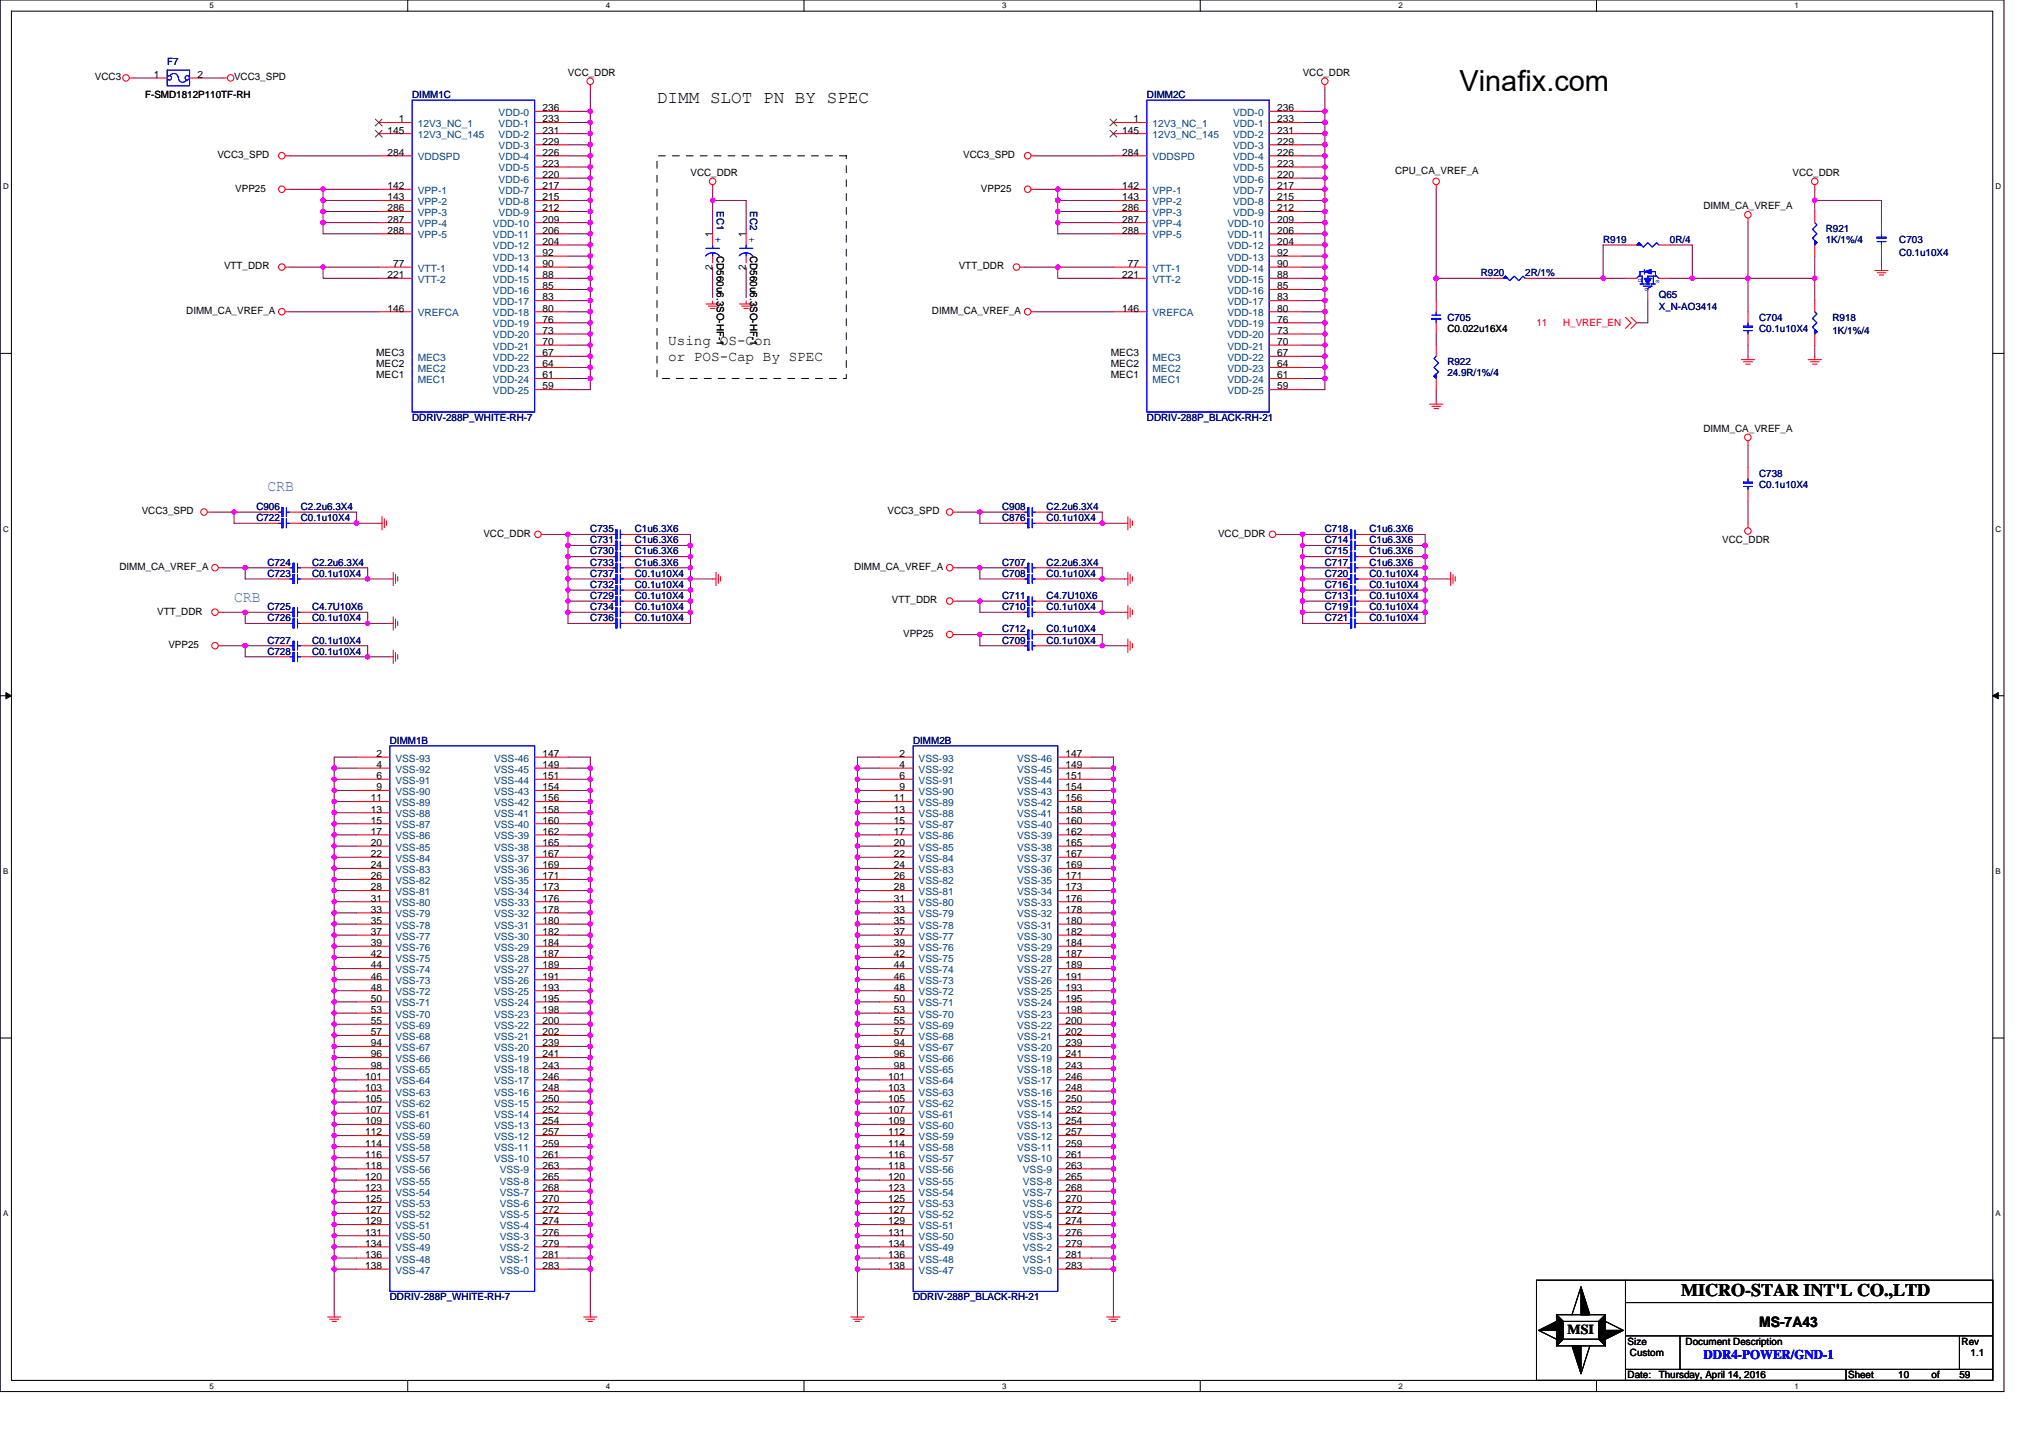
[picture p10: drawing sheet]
<svg xmlns="http://www.w3.org/2000/svg" width="297mm" height="210mm" viewBox="0 0 297 210" stroke-linecap="round" stroke-linejoin="round" font-family="sans-serif">
<defs><g id="words">
<text font-size="4.2" x="213.1" y="13.2">Vinafix.com</text>
<g font-size="2.6">
<text x="95.9" y="15.1">DIMM SLOT PN BY SPEC</text>
<text x="245.5" y="189.3">MICRO-STAR INT'L CO.,LTD</text>
</g>
<g font-size="2.3" fill="#0080ff">
<text x="39" y="71.7">CRB</text>
<text x="34.2" y="88">CRB</text>
</g>
<g font-size="2.1">
<text x="97.6" y="50.4">Using OS-Con</text>
<text x="97.6" y="52.7">or POS-Cap By SPEC</text>
<text x="256.9" y="193.8">MS-7A43</text>
</g>
<text font-size="2" x="228.9" y="194.8">MSI</text>
<text font-size="1.9" fill="#00f" x="248.8" y="198.5">DDR4-POWER/GND-1</text>
<g font-size="1.5">
<text x="13.9" y="11.7">VCC3</text>
<text x="22.5" y="11.4">1</text>
<text x="28.8" y="11.4">2</text>
<text x="34.2" y="11.7">VCC3_SPD</text>
<text x="82.9" y="11.1">VCC_DDR</text>
<text x="190.2" y="11.1">VCC_DDR</text>
<text x="21.2" y="14.3">F-SMD1812P110TF-RH</text>
<text x="58.2" y="17.9">1</text>
<text x="79.2" y="16.2">236</text>
<text x="79.2" y="17.9">233</text>
<text x="165.5" y="17.9">1</text>
<text x="186.5" y="16.2">236</text>
<text x="186.5" y="17.9">233</text>
<text x="31.7" y="23.1">VCC3_SPD</text>
<text x="56.6" y="19.5">145</text>
<text x="56.6" y="22.7">284</text>
<text x="79.2" y="19.5">231</text>
<text x="79.2" y="21.1">229</text>
<text x="79.2" y="22.7">226</text>
<text x="140.6" y="23.1">VCC3_SPD</text>
<text x="163.9" y="19.5">145</text>
<text x="163.9" y="22.7">284</text>
<text x="186.5" y="19.5">231</text>
<text x="186.5" y="21.1">229</text>
<text x="186.5" y="22.7">226</text>
<text x="34.3" y="28">VPP25</text>
<text x="56.6" y="29.3">143</text>
<text x="56.6" y="27.6">142</text>
<text x="79.2" y="24.4">223</text>
<text x="79.2" y="26">220</text>
<text x="79.2" y="27.6">217</text>
<text x="79.2" y="29.3">215</text>
<text x="100.8" y="25.7">VCC_DDR</text>
<text x="143.3" y="28">VPP25</text>
<text x="163.9" y="29.3">143</text>
<text x="163.9" y="27.6">142</text>
<text x="186.5" y="24.4">223</text>
<text x="186.5" y="26">220</text>
<text x="186.5" y="27.6">217</text>
<text x="186.5" y="29.3">215</text>
<text x="203.7" y="25.4">CPU_CA_VREF_A</text>
<text x="261.8" y="25.7">VCC_DDR</text>
<text x="56.6" y="32.5">287</text>
<text x="56.6" y="30.9">286</text>
<text x="56.6" y="34.1">288</text>
<text x="79.2" y="32.5">209</text>
<text x="79.2" y="34.1">206</text>
<text x="79.2" y="35.8">204</text>
<text x="79.2" y="30.9">212</text>
<text x="104.1" y="34.6" transform="rotate(-90 104.1 34.6)">1</text>
<text x="108.9" y="34.6" transform="rotate(-90 108.9 34.6)">1</text>
<text x="163.9" y="32.5">287</text>
<text x="163.9" y="30.9">286</text>
<text x="163.9" y="34.1">288</text>
<text x="186.5" y="32.5">209</text>
<text x="186.5" y="34.1">206</text>
<text x="186.5" y="35.8">204</text>
<text x="186.5" y="30.9">212</text>
<text x="248.8" y="30.6">DIMM_CA_VREF_A</text>
<text x="32.7" y="39.3">VTT_DDR</text>
<text x="56.6" y="40.6">221</text>
<text x="57.4" y="39">77</text>
<text x="79.2" y="37.4">92</text>
<text x="79.2" y="39">90</text>
<text x="79.2" y="40.6">88</text>
<text x="104.1" y="39.4" transform="rotate(-90 104.1 39.4)">2</text>
<text x="104.7" y="37.4" transform="rotate(90 104.7 37.4)">CD560u6.3SO-HF-1</text>
<text x="108.9" y="39.4" transform="rotate(-90 108.9 39.4)">2</text>
<text x="109.6" y="37.4" transform="rotate(90 109.6 37.4)">CD560u6.3SO-HF-1</text>
<text x="140" y="39.3">VTT_DDR</text>
<text x="163.9" y="40.6">221</text>
<text x="164.7" y="39">77</text>
<text x="186.5" y="37.4">92</text>
<text x="186.5" y="39">90</text>
<text x="186.5" y="40.6">88</text>
<text x="27.2" y="45.9">DIMM_CA_VREF_A</text>
<text x="56.6" y="45.5">146</text>
<text x="79.2" y="42.2">85</text>
<text x="79.2" y="43.9">83</text>
<text x="79.2" y="45.5">80</text>
<text x="79.2" y="47.1">76</text>
<text x="136.1" y="45.9">DIMM_CA_VREF_A</text>
<text x="163.9" y="45.5">146</text>
<text x="186.5" y="42.2">85</text>
<text x="186.5" y="43.9">83</text>
<text x="186.5" y="45.5">80</text>
<text x="186.5" y="47.1">76</text>
<text x="54.9" y="53.6">MEC2</text>
<text x="54.9" y="52">MEC3</text>
<text x="79.2" y="48.7">73</text>
<text x="79.2" y="50.4">70</text>
<text x="79.2" y="52">67</text>
<text x="79.2" y="53.6">64</text>
<text x="162.2" y="53.6">MEC2</text>
<text x="162.2" y="52">MEC3</text>
<text x="186.5" y="48.7">73</text>
<text x="186.5" y="50.4">70</text>
<text x="186.5" y="52">67</text>
<text x="186.5" y="53.6">64</text>
<text x="211.4" y="48.4">C0.022u16X4</text>
<text x="54.9" y="55.2">MEC1</text>
<text x="79.2" y="55.2">61</text>
<text x="79.2" y="56.9">59</text>
<text x="162.2" y="55.2">MEC1</text>
<text x="186.5" y="55.2">61</text>
<text x="186.5" y="56.9">59</text>
<text x="248.8" y="63.1">DIMM_CA_VREF_A</text>
<text x="20.7" y="75.1">VCC3_SPD</text>
<text x="129.6" y="75.1">VCC3_SPD</text>
<text x="17.4" y="83.2">DIMM_CA_VREF_A</text>
<text x="70.6" y="78.4">VCC_DDR</text>
<text x="124.7" y="83.2">DIMM_CA_VREF_A</text>
<text x="177.9" y="78.4">VCC_DDR</text>
<text x="251.5" y="79.4">VCC_DDR</text>
<text x="23" y="89.7">VTT_DDR</text>
<text x="130.3" y="88.1">VTT_DDR</text>
<text x="24.6" y="94.6">VPP25</text>
<text x="131.9" y="93">VPP25</text>
<text x="55" y="113.8">6</text>
<text x="55" y="112.1">4</text>
<text x="55" y="110.5">2</text>
<text x="79.2" y="113.8">151</text>
<text x="79.2" y="112.1">149</text>
<text x="79.2" y="110.5">147</text>
<text x="131.4" y="113.8">6</text>
<text x="131.4" y="112.1">4</text>
<text x="131.4" y="110.5">2</text>
<text x="155.6" y="113.8">151</text>
<text x="155.6" y="112.1">149</text>
<text x="155.6" y="110.5">147</text>
<text x="54.1" y="118.7">13</text>
<text x="54.1" y="117">11</text>
<text x="55" y="115.4">9</text>
<text x="79.2" y="118.7">158</text>
<text x="79.2" y="117">156</text>
<text x="79.2" y="115.4">154</text>
<text x="130.6" y="118.7">13</text>
<text x="130.6" y="117">11</text>
<text x="131.4" y="115.4">9</text>
<text x="155.6" y="118.7">158</text>
<text x="155.6" y="117">156</text>
<text x="155.6" y="115.4">154</text>
<text x="54.1" y="125.2">22</text>
<text x="54.1" y="123.5">20</text>
<text x="54.1" y="121.9">17</text>
<text x="54.1" y="120.3">15</text>
<text x="79.2" y="125.2">167</text>
<text x="79.2" y="123.5">165</text>
<text x="79.2" y="121.9">162</text>
<text x="79.2" y="120.3">160</text>
<text x="130.6" y="125.2">22</text>
<text x="130.6" y="123.5">20</text>
<text x="130.6" y="121.9">17</text>
<text x="130.6" y="120.3">15</text>
<text x="155.6" y="125.2">167</text>
<text x="155.6" y="123.5">165</text>
<text x="155.6" y="121.9">162</text>
<text x="155.6" y="120.3">160</text>
<text x="54.1" y="131.7">31</text>
<text x="54.1" y="130">28</text>
<text x="54.1" y="128.4">26</text>
<text x="54.1" y="126.8">24</text>
<text x="79.2" y="131.7">176</text>
<text x="79.2" y="130">173</text>
<text x="79.2" y="128.4">171</text>
<text x="79.2" y="126.8">169</text>
<text x="130.6" y="131.7">31</text>
<text x="130.6" y="130">28</text>
<text x="130.6" y="128.4">26</text>
<text x="130.6" y="126.8">24</text>
<text x="155.6" y="131.7">176</text>
<text x="155.6" y="130">173</text>
<text x="155.6" y="128.4">171</text>
<text x="155.6" y="126.8">169</text>
<text x="54.1" y="136.5">37</text>
<text x="54.1" y="134.9">35</text>
<text x="54.1" y="133.3">33</text>
<text x="79.2" y="136.5">182</text>
<text x="79.2" y="134.9">180</text>
<text x="79.2" y="133.3">178</text>
<text x="130.6" y="136.5">37</text>
<text x="130.6" y="134.9">35</text>
<text x="130.6" y="133.3">33</text>
<text x="155.6" y="136.5">182</text>
<text x="155.6" y="134.9">180</text>
<text x="155.6" y="133.3">178</text>
<text x="54.1" y="141.4">44</text>
<text x="54.1" y="139.8">42</text>
<text x="54.1" y="138.2">39</text>
<text x="54.1" y="143">46</text>
<text x="79.2" y="143">191</text>
<text x="79.2" y="141.4">189</text>
<text x="79.2" y="139.8">187</text>
<text x="79.2" y="138.2">184</text>
<text x="130.6" y="141.4">44</text>
<text x="130.6" y="139.8">42</text>
<text x="130.6" y="138.2">39</text>
<text x="130.6" y="143">46</text>
<text x="155.6" y="143">191</text>
<text x="155.6" y="141.4">189</text>
<text x="155.6" y="139.8">187</text>
<text x="155.6" y="138.2">184</text>
<text x="54.1" y="149.5">55</text>
<text x="54.1" y="147.9">53</text>
<text x="54.1" y="146.3">50</text>
<text x="54.1" y="144.7">48</text>
<text x="79.2" y="149.5">200</text>
<text x="79.2" y="147.9">198</text>
<text x="79.2" y="146.3">195</text>
<text x="79.2" y="144.7">193</text>
<text x="130.6" y="149.5">55</text>
<text x="130.6" y="147.9">53</text>
<text x="130.6" y="146.3">50</text>
<text x="130.6" y="144.7">48</text>
<text x="155.6" y="149.5">200</text>
<text x="155.6" y="147.9">198</text>
<text x="155.6" y="146.3">195</text>
<text x="155.6" y="144.7">193</text>
<text x="54.1" y="154.4">96</text>
<text x="54.1" y="152.8">94</text>
<text x="54.1" y="151.2">57</text>
<text x="79.2" y="154.4">241</text>
<text x="79.2" y="152.8">239</text>
<text x="79.2" y="151.2">202</text>
<text x="130.6" y="154.4">96</text>
<text x="130.6" y="152.8">94</text>
<text x="130.6" y="151.2">57</text>
<text x="155.6" y="154.4">241</text>
<text x="155.6" y="152.8">239</text>
<text x="155.6" y="151.2">202</text>
<text x="53.3" y="160.9">105</text>
<text x="53.3" y="159.3">103</text>
<text x="53.3" y="157.7">101</text>
<text x="54.1" y="156">98</text>
<text x="79.2" y="160.9">250</text>
<text x="79.2" y="159.3">248</text>
<text x="79.2" y="157.7">246</text>
<text x="79.2" y="156">243</text>
<text x="129.7" y="160.9">105</text>
<text x="129.7" y="159.3">103</text>
<text x="129.7" y="157.7">101</text>
<text x="130.6" y="156">98</text>
<text x="155.6" y="160.9">250</text>
<text x="155.6" y="159.3">248</text>
<text x="155.6" y="157.7">246</text>
<text x="155.6" y="156">243</text>
<text x="53.3" y="167.4">114</text>
<text x="53.3" y="165.8">112</text>
<text x="53.3" y="164.2">109</text>
<text x="53.3" y="162.5">107</text>
<text x="79.2" y="167.4">259</text>
<text x="79.2" y="165.8">257</text>
<text x="79.2" y="164.2">254</text>
<text x="79.2" y="162.5">252</text>
<text x="129.7" y="167.4">114</text>
<text x="129.7" y="165.8">112</text>
<text x="129.7" y="164.2">109</text>
<text x="129.7" y="162.5">107</text>
<text x="155.6" y="167.4">259</text>
<text x="155.6" y="165.8">257</text>
<text x="155.6" y="164.2">254</text>
<text x="155.6" y="162.5">252</text>
<text x="53.3" y="173.9">123</text>
<text x="53.3" y="172.3">120</text>
<text x="53.3" y="170.7">118</text>
<text x="53.3" y="169">116</text>
<text x="79.2" y="169">261</text>
<text x="79.2" y="173.9">268</text>
<text x="79.2" y="172.3">265</text>
<text x="79.2" y="170.7">263</text>
<text x="129.7" y="173.9">123</text>
<text x="129.7" y="172.3">120</text>
<text x="129.7" y="170.7">118</text>
<text x="129.7" y="169">116</text>
<text x="155.6" y="169">261</text>
<text x="155.6" y="173.9">268</text>
<text x="155.6" y="172.3">265</text>
<text x="155.6" y="170.7">263</text>
<text x="53.3" y="178.8">129</text>
<text x="53.3" y="177.2">127</text>
<text x="53.3" y="175.6">125</text>
<text x="79.2" y="178.8">274</text>
<text x="79.2" y="177.2">272</text>
<text x="79.2" y="175.6">270</text>
<text x="129.7" y="178.8">129</text>
<text x="129.7" y="177.2">127</text>
<text x="129.7" y="175.6">125</text>
<text x="155.6" y="178.8">274</text>
<text x="155.6" y="177.2">272</text>
<text x="155.6" y="175.6">270</text>
<text x="53.3" y="185.3">138</text>
<text x="53.3" y="183.7">136</text>
<text x="53.3" y="182.1">134</text>
<text x="53.3" y="180.4">131</text>
<text x="79.2" y="185.3">283</text>
<text x="79.2" y="183.7">281</text>
<text x="79.2" y="182.1">279</text>
<text x="79.2" y="180.4">276</text>
<text x="129.7" y="185.3">138</text>
<text x="129.7" y="183.7">136</text>
<text x="129.7" y="182.1">134</text>
<text x="129.7" y="180.4">131</text>
<text x="155.6" y="185.3">283</text>
<text x="155.6" y="183.7">281</text>
<text x="155.6" y="182.1">279</text>
<text x="155.6" y="180.4">276</text>
<text x="237.7" y="196.4">Size</text>
<text x="246.2" y="196.4">Document Description</text>
<text x="286.5" y="196.4">Rev</text>
<text x="237.7" y="201.3">Date:</text>
<text x="238" y="198">Custom</text>
<text x="242.2" y="201.3">Thursday, April 14, 2016</text>
<text x="269.9" y="201.3">Sheet</text>
<text x="277.2" y="201.3">10</text>
<text x="282.1" y="201.3">of</text>
<text x="286.1" y="201.3">59</text>
<text x="287.8" y="198">1.1</text>
</g>
<g font-size="1.5" fill="#000080">
<text x="24.4" y="9.4">F7</text>
<text x="60.2" y="14.3">DIMM1C</text>
<text x="167.5" y="14.3">DIMM2C</text>
<text x="104.7" y="30.9" transform="rotate(90 104.7 30.9)">EC1 +</text>
<text x="109.6" y="30.9" transform="rotate(90 109.6 30.9)">EC2 +</text>
<text x="234.1" y="35.5">R919</text>
<text x="243.9" y="35.5">0R/4</text>
<text x="266.6" y="33.8">R921</text>
<text x="266.6" y="35.5">1K/1%/4</text>
<text x="277.4" y="35.5">C703</text>
<text x="216.3" y="40.3">R920</text>
<text x="222.8" y="40.3">2R/1%</text>
<text x="277.4" y="37.4">C0.1u10X4</text>
<text x="211.4" y="46.8">C705</text>
<text x="242.2" y="43.6">Q65</text>
<text x="242.2" y="45.2">X_N-AO3414</text>
<text x="256.9" y="46.8">C704</text>
<text x="267.6" y="46.8">R918</text>
<text x="211.4" y="53.3">R922</text>
<text x="256.9" y="48.4">C0.1u10X4</text>
<text x="267.6" y="48.8">1K/1%/4</text>
<text x="211.4" y="55">24.9R/1%/4</text>
<text x="60.2" y="61.5">DDRIV-288P_WHITE-RH-7</text>
<text x="167.5" y="61.5">DDRIV-288P_BLACK-RH-21</text>
<text x="256.9" y="69.6">C738</text>
<text x="256.9" y="71.2">C0.1u10X4</text>
<text x="37.4" y="76.1">C722</text>
<text x="37.4" y="74.5">C906</text>
<text x="43.9" y="76.1">C0.1u10X4</text>
<text x="43.9" y="74.5">C2.2u6.3X4</text>
<text x="86.2" y="77.7">C735</text>
<text x="92.7" y="77.7">C1u6.3X6</text>
<text x="146.3" y="74.5">C908</text>
<text x="146.3" y="76.1">C876</text>
<text x="152.8" y="74.5">C2.2u6.3X4</text>
<text x="152.8" y="76.1">C0.1u10X4</text>
<text x="193.5" y="77.7">C718</text>
<text x="200" y="77.7">C1u6.3X6</text>
<text x="39" y="82.6">C724</text>
<text x="45.6" y="82.6">C2.2u6.3X4</text>
<text x="86.2" y="81">C730</text>
<text x="86.2" y="79.4">C731</text>
<text x="86.2" y="82.6">C733</text>
<text x="92.7" y="81">C1u6.3X6</text>
<text x="92.7" y="79.4">C1u6.3X6</text>
<text x="92.7" y="82.6">C1u6.3X6</text>
<text x="146.3" y="82.6">C707</text>
<text x="152.8" y="82.6">C2.2u6.3X4</text>
<text x="193.5" y="79.4">C714</text>
<text x="193.5" y="81">C715</text>
<text x="193.5" y="82.6">C717</text>
<text x="200" y="79.4">C1u6.3X6</text>
<text x="200" y="81">C1u6.3X6</text>
<text x="200" y="82.6">C1u6.3X6</text>
<text x="39" y="89.1">C725</text>
<text x="39" y="84.2">C723</text>
<text x="45.6" y="89.1">C4.7U10X6</text>
<text x="45.6" y="84.2">C0.1u10X4</text>
<text x="86.2" y="87.5">C729</text>
<text x="86.2" y="84.2">C737</text>
<text x="86.2" y="85.9">C732</text>
<text x="86.2" y="89.1">C734</text>
<text x="92.7" y="87.5">C0.1u10X4</text>
<text x="92.7" y="84.2">C0.1u10X4</text>
<text x="92.7" y="85.9">C0.1u10X4</text>
<text x="92.7" y="89.1">C0.1u10X4</text>
<text x="146.3" y="84.2">C708</text>
<text x="146.3" y="89.1">C710</text>
<text x="146.3" y="87.5">C711</text>
<text x="152.8" y="84.2">C0.1u10X4</text>
<text x="152.8" y="89.1">C0.1u10X4</text>
<text x="152.8" y="87.5">C4.7U10X6</text>
<text x="193.5" y="87.5">C713</text>
<text x="193.5" y="89.1">C719</text>
<text x="193.5" y="84.2">C720</text>
<text x="193.5" y="85.9">C716</text>
<text x="200" y="87.5">C0.1u10X4</text>
<text x="200" y="89.1">C0.1u10X4</text>
<text x="200" y="84.2">C0.1u10X4</text>
<text x="200" y="85.9">C0.1u10X4</text>
<text x="39" y="90.7">C726</text>
<text x="39" y="94">C727</text>
<text x="39" y="95.6">C728</text>
<text x="45.6" y="90.7">C0.1u10X4</text>
<text x="45.6" y="94">C0.1u10X4</text>
<text x="45.6" y="95.6">C0.1u10X4</text>
<text x="86.2" y="90.7">C736</text>
<text x="92.7" y="90.7">C0.1u10X4</text>
<text x="146.3" y="94">C709</text>
<text x="146.3" y="92.4">C712</text>
<text x="152.8" y="94">C0.1u10X4</text>
<text x="152.8" y="92.4">C0.1u10X4</text>
<text x="193.5" y="90.7">C721</text>
<text x="200" y="90.7">C0.1u10X4</text>
<text x="56.9" y="108.6">DIMM1B</text>
<text x="133.3" y="108.6">DIMM2B</text>
<text x="56.9" y="189.9">DDRIV-288P_WHITE-RH-7</text>
<text x="133.3" y="189.9">DDRIV-288P_BLACK-RH-21</text>
</g>
<g font-size="1.5" fill="#004080">
<text x="72.8" y="16.9">VDD-0</text>
<text x="180.1" y="16.9">VDD-0</text>
<text x="61" y="18.5">12V3_NC_1</text>
<text x="61" y="20.2">12V3_NC_145</text>
<text x="61" y="23.4">VDDSPD</text>
<text x="72.8" y="18.5">VDD-1</text>
<text x="72.8" y="20.2">VDD-2</text>
<text x="72.8" y="21.8">VDD-3</text>
<text x="72.8" y="23.4">VDD-4</text>
<text x="168.3" y="18.5">12V3_NC_1</text>
<text x="168.3" y="20.2">12V3_NC_145</text>
<text x="168.3" y="23.4">VDDSPD</text>
<text x="180.1" y="18.5">VDD-1</text>
<text x="180.1" y="20.2">VDD-2</text>
<text x="180.1" y="21.8">VDD-3</text>
<text x="180.1" y="23.4">VDD-4</text>
<text x="61" y="29.9">VPP-2</text>
<text x="61" y="28.3">VPP-1</text>
<text x="72.8" y="25">VDD-5</text>
<text x="72.8" y="26.7">VDD-6</text>
<text x="72.8" y="28.3">VDD-7</text>
<text x="72.8" y="29.9">VDD-8</text>
<text x="168.3" y="29.9">VPP-2</text>
<text x="168.3" y="28.3">VPP-1</text>
<text x="180.1" y="25">VDD-5</text>
<text x="180.1" y="26.7">VDD-6</text>
<text x="180.1" y="28.3">VDD-7</text>
<text x="180.1" y="29.9">VDD-8</text>
<text x="61" y="33.2">VPP-4</text>
<text x="61" y="31.5">VPP-3</text>
<text x="61" y="34.8">VPP-5</text>
<text x="72" y="33.2">VDD-10</text>
<text x="72" y="34.8">VDD-11</text>
<text x="72.8" y="31.5">VDD-9</text>
<text x="168.3" y="33.2">VPP-4</text>
<text x="168.3" y="31.5">VPP-3</text>
<text x="168.3" y="34.8">VPP-5</text>
<text x="179.3" y="33.2">VDD-10</text>
<text x="179.3" y="34.8">VDD-11</text>
<text x="180.1" y="31.5">VDD-9</text>
<text x="61" y="41.3">VTT-2</text>
<text x="61" y="39.7">VTT-1</text>
<text x="72" y="36.4">VDD-12</text>
<text x="72" y="38.1">VDD-13</text>
<text x="72" y="39.7">VDD-14</text>
<text x="72" y="41.3">VDD-15</text>
<text x="168.3" y="41.3">VTT-2</text>
<text x="168.3" y="39.7">VTT-1</text>
<text x="179.3" y="36.4">VDD-12</text>
<text x="179.3" y="38.1">VDD-13</text>
<text x="179.3" y="39.7">VDD-14</text>
<text x="179.3" y="41.3">VDD-15</text>
<text x="61" y="46.2">VREFCA</text>
<text x="72" y="42.9">VDD-16</text>
<text x="72" y="44.6">VDD-17</text>
<text x="72" y="46.2">VDD-18</text>
<text x="72" y="47.8">VDD-19</text>
<text x="168.3" y="46.2">VREFCA</text>
<text x="179.3" y="42.9">VDD-16</text>
<text x="179.3" y="44.6">VDD-17</text>
<text x="179.3" y="46.2">VDD-18</text>
<text x="179.3" y="47.8">VDD-19</text>
<text x="61" y="52.7">MEC3</text>
<text x="72" y="49.4">VDD-20</text>
<text x="72" y="51.1">VDD-21</text>
<text x="72" y="52.7">VDD-22</text>
<text x="168.3" y="52.7">MEC3</text>
<text x="179.3" y="49.4">VDD-20</text>
<text x="179.3" y="51.1">VDD-21</text>
<text x="179.3" y="52.7">VDD-22</text>
<text x="61" y="55.9">MEC1</text>
<text x="61" y="54.3">MEC2</text>
<text x="72" y="54.3">VDD-23</text>
<text x="72" y="55.9">VDD-24</text>
<text x="72" y="57.6">VDD-25</text>
<text x="168.3" y="55.9">MEC1</text>
<text x="168.3" y="54.3">MEC2</text>
<text x="179.3" y="54.3">VDD-23</text>
<text x="179.3" y="55.9">VDD-24</text>
<text x="179.3" y="57.6">VDD-25</text>
<text x="57.7" y="112.8">VSS-92</text>
<text x="57.7" y="111.2">VSS-93</text>
<text x="72.2" y="112.8">VSS-45</text>
<text x="72.2" y="111.2">VSS-46</text>
<text x="134.2" y="112.8">VSS-92</text>
<text x="134.2" y="111.2">VSS-93</text>
<text x="148.5" y="112.8">VSS-45</text>
<text x="148.5" y="111.2">VSS-46</text>
<text x="57.7" y="119.3">VSS-88</text>
<text x="57.7" y="117.7">VSS-89</text>
<text x="57.7" y="116.1">VSS-90</text>
<text x="57.7" y="114.4">VSS-91</text>
<text x="72.2" y="119.3">VSS-41</text>
<text x="72.2" y="117.7">VSS-42</text>
<text x="72.2" y="116.1">VSS-43</text>
<text x="72.2" y="114.4">VSS-44</text>
<text x="134.2" y="119.3">VSS-88</text>
<text x="134.2" y="117.7">VSS-89</text>
<text x="134.2" y="116.1">VSS-90</text>
<text x="134.2" y="114.4">VSS-91</text>
<text x="148.5" y="119.3">VSS-41</text>
<text x="148.5" y="117.7">VSS-42</text>
<text x="148.5" y="116.1">VSS-43</text>
<text x="148.5" y="114.4">VSS-44</text>
<text x="57.7" y="125.8">VSS-84</text>
<text x="57.7" y="124.2">VSS-85</text>
<text x="57.7" y="122.6">VSS-86</text>
<text x="57.7" y="120.9">VSS-87</text>
<text x="72.2" y="125.8">VSS-37</text>
<text x="72.2" y="124.2">VSS-38</text>
<text x="72.2" y="122.6">VSS-39</text>
<text x="72.2" y="120.9">VSS-40</text>
<text x="134.2" y="125.8">VSS-84</text>
<text x="134.2" y="124.2">VSS-85</text>
<text x="134.2" y="122.6">VSS-86</text>
<text x="134.2" y="120.9">VSS-87</text>
<text x="148.5" y="125.8">VSS-37</text>
<text x="148.5" y="124.2">VSS-38</text>
<text x="148.5" y="122.6">VSS-39</text>
<text x="148.5" y="120.9">VSS-40</text>
<text x="57.7" y="130.7">VSS-81</text>
<text x="57.7" y="129.1">VSS-82</text>
<text x="57.7" y="127.5">VSS-83</text>
<text x="72.2" y="130.7">VSS-34</text>
<text x="72.2" y="129.1">VSS-35</text>
<text x="72.2" y="127.5">VSS-36</text>
<text x="134.2" y="130.7">VSS-81</text>
<text x="134.2" y="129.1">VSS-82</text>
<text x="134.2" y="127.5">VSS-83</text>
<text x="148.5" y="130.7">VSS-34</text>
<text x="148.5" y="129.1">VSS-35</text>
<text x="148.5" y="127.5">VSS-36</text>
<text x="57.7" y="137.2">VSS-77</text>
<text x="57.7" y="135.6">VSS-78</text>
<text x="57.7" y="134">VSS-79</text>
<text x="57.7" y="132.3">VSS-80</text>
<text x="72.2" y="137.2">VSS-30</text>
<text x="72.2" y="135.6">VSS-31</text>
<text x="72.2" y="134">VSS-32</text>
<text x="72.2" y="132.3">VSS-33</text>
<text x="134.2" y="137.2">VSS-77</text>
<text x="134.2" y="135.6">VSS-78</text>
<text x="134.2" y="134">VSS-79</text>
<text x="134.2" y="132.3">VSS-80</text>
<text x="148.5" y="137.2">VSS-30</text>
<text x="148.5" y="135.6">VSS-31</text>
<text x="148.5" y="134">VSS-32</text>
<text x="148.5" y="132.3">VSS-33</text>
<text x="57.7" y="142.1">VSS-74</text>
<text x="57.7" y="140.5">VSS-75</text>
<text x="57.7" y="138.8">VSS-76</text>
<text x="57.7" y="143.7">VSS-73</text>
<text x="72.2" y="143.7">VSS-26</text>
<text x="72.2" y="142.1">VSS-27</text>
<text x="72.2" y="140.5">VSS-28</text>
<text x="72.2" y="138.8">VSS-29</text>
<text x="134.2" y="142.1">VSS-74</text>
<text x="134.2" y="140.5">VSS-75</text>
<text x="134.2" y="138.8">VSS-76</text>
<text x="134.2" y="143.7">VSS-73</text>
<text x="148.5" y="143.7">VSS-26</text>
<text x="148.5" y="142.1">VSS-27</text>
<text x="148.5" y="140.5">VSS-28</text>
<text x="148.5" y="138.8">VSS-29</text>
<text x="57.7" y="148.6">VSS-70</text>
<text x="57.7" y="147">VSS-71</text>
<text x="57.7" y="145.3">VSS-72</text>
<text x="72.2" y="148.6">VSS-23</text>
<text x="72.2" y="147">VSS-24</text>
<text x="72.2" y="145.3">VSS-25</text>
<text x="134.2" y="148.6">VSS-70</text>
<text x="134.2" y="147">VSS-71</text>
<text x="134.2" y="145.3">VSS-72</text>
<text x="148.5" y="148.6">VSS-23</text>
<text x="148.5" y="147">VSS-24</text>
<text x="148.5" y="145.3">VSS-25</text>
<text x="57.7" y="155.1">VSS-66</text>
<text x="57.7" y="153.5">VSS-67</text>
<text x="57.7" y="151.8">VSS-68</text>
<text x="57.7" y="150.2">VSS-69</text>
<text x="72.2" y="155.1">VSS-19</text>
<text x="72.2" y="153.5">VSS-20</text>
<text x="72.2" y="151.8">VSS-21</text>
<text x="72.2" y="150.2">VSS-22</text>
<text x="134.2" y="155.1">VSS-66</text>
<text x="134.2" y="153.5">VSS-67</text>
<text x="134.2" y="151.8">VSS-68</text>
<text x="134.2" y="150.2">VSS-69</text>
<text x="148.5" y="155.1">VSS-19</text>
<text x="148.5" y="153.5">VSS-20</text>
<text x="148.5" y="151.8">VSS-21</text>
<text x="148.5" y="150.2">VSS-22</text>
<text x="57.7" y="161.6">VSS-62</text>
<text x="57.7" y="160">VSS-63</text>
<text x="57.7" y="158.3">VSS-64</text>
<text x="57.7" y="156.7">VSS-65</text>
<text x="72.2" y="161.6">VSS-15</text>
<text x="72.2" y="160">VSS-16</text>
<text x="72.2" y="158.3">VSS-17</text>
<text x="72.2" y="156.7">VSS-18</text>
<text x="134.2" y="161.6">VSS-62</text>
<text x="134.2" y="160">VSS-63</text>
<text x="134.2" y="158.3">VSS-64</text>
<text x="134.2" y="156.7">VSS-65</text>
<text x="148.5" y="161.6">VSS-15</text>
<text x="148.5" y="160">VSS-16</text>
<text x="148.5" y="158.3">VSS-17</text>
<text x="148.5" y="156.7">VSS-18</text>
<text x="57.7" y="166.5">VSS-59</text>
<text x="57.7" y="164.8">VSS-60</text>
<text x="57.7" y="163.2">VSS-61</text>
<text x="72.2" y="166.5">VSS-12</text>
<text x="72.2" y="164.8">VSS-13</text>
<text x="72.2" y="163.2">VSS-14</text>
<text x="134.2" y="166.5">VSS-59</text>
<text x="134.2" y="164.8">VSS-60</text>
<text x="134.2" y="163.2">VSS-61</text>
<text x="148.5" y="166.5">VSS-12</text>
<text x="148.5" y="164.8">VSS-13</text>
<text x="148.5" y="163.2">VSS-14</text>
<text x="57.7" y="173">VSS-55</text>
<text x="57.7" y="171.3">VSS-56</text>
<text x="57.7" y="169.7">VSS-57</text>
<text x="57.7" y="168.1">VSS-58</text>
<text x="72.2" y="169.7">VSS-10</text>
<text x="72.2" y="168.1">VSS-11</text>
<text x="73" y="173">VSS-8</text>
<text x="73" y="171.3">VSS-9</text>
<text x="134.2" y="173">VSS-55</text>
<text x="134.2" y="171.3">VSS-56</text>
<text x="134.2" y="169.7">VSS-57</text>
<text x="134.2" y="168.1">VSS-58</text>
<text x="148.5" y="169.7">VSS-10</text>
<text x="148.5" y="168.1">VSS-11</text>
<text x="149.4" y="173">VSS-8</text>
<text x="149.4" y="171.3">VSS-9</text>
<text x="57.7" y="179.5">VSS-51</text>
<text x="57.7" y="177.8">VSS-52</text>
<text x="57.7" y="176.2">VSS-53</text>
<text x="57.7" y="174.6">VSS-54</text>
<text x="73" y="179.5">VSS-4</text>
<text x="73" y="177.8">VSS-5</text>
<text x="73" y="176.2">VSS-6</text>
<text x="73" y="174.6">VSS-7</text>
<text x="134.2" y="179.5">VSS-51</text>
<text x="134.2" y="177.8">VSS-52</text>
<text x="134.2" y="176.2">VSS-53</text>
<text x="134.2" y="174.6">VSS-54</text>
<text x="149.4" y="179.5">VSS-4</text>
<text x="149.4" y="177.8">VSS-5</text>
<text x="149.4" y="176.2">VSS-6</text>
<text x="149.4" y="174.6">VSS-7</text>
<text x="57.7" y="186">VSS-47</text>
<text x="57.7" y="184.4">VSS-48</text>
<text x="57.7" y="182.7">VSS-49</text>
<text x="57.7" y="181.1">VSS-50</text>
<text x="73" y="186">VSS-0</text>
<text x="73" y="184.4">VSS-1</text>
<text x="73" y="182.7">VSS-2</text>
<text x="73" y="181.1">VSS-3</text>
<text x="134.2" y="186">VSS-47</text>
<text x="134.2" y="184.4">VSS-48</text>
<text x="134.2" y="182.7">VSS-49</text>
<text x="134.2" y="181.1">VSS-50</text>
<text x="149.4" y="186">VSS-0</text>
<text x="149.4" y="184.4">VSS-1</text>
<text x="149.4" y="182.7">VSS-2</text>
<text x="149.4" y="181.1">VSS-3</text>
</g>
<g font-size="1.5" fill="#f00">
<text x="224.4" y="47.6">11</text>
<text x="228.3" y="47.6">H_VREF_EN</text>
</g>
<g font-size="1.2">
<text x="30.6" y="1.2">5</text>
<text x="88.5" y="1.2">4</text>
<text x="146.3" y="1.2">3</text>
<text x="204.2" y="1.2">2</text>
<text x="262.1" y="1.2">1</text>
<text x=".5" y="27.6">D</text>
<text x="291.4" y="27.6">D</text>
<text x=".5" y="77.6">C</text>
<text x="291.4" y="77.6">C</text>
<text x=".5" y="127.6">B</text>
<text x="291.4" y="127.6">B</text>
<text x=".5" y="177.6">A</text>
<text x="291.4" y="177.6">A</text>
<text x="30.6" y="202.8">5</text>
<text x="88.5" y="202.8">4</text>
<text x="146.3" y="202.8">3</text>
<text x="204.2" y="202.8">2</text>
<text x="262.1" y="202.8">1</text>
</g>
<g font-size=".8" fill="#00f">
<text x="239.7" y="41.1" transform="rotate(-90 239.7 41.1)">D</text>
<text x="242.3" y="41.3" transform="rotate(-90 242.3 41.3)">S</text>
<text x="240.7" y="42.4" transform="rotate(-90 240.7 42.4)">G</text>
</g>
</g></defs>
<path d="M0 0h292.6v203.2h-292.6zM1.7 1.6h289.3v200h-289.3z" fill="none" stroke="#000" stroke-width=".15"/>
<g fill="#fff">
<path d="M30.6 .2h.6v1.3h-.6z"/>
<path d="M30.6 201.8h.6v1.3h-.6z"/>
</g>
<path d="M59.5 0v1.6M59.5 201.6v1.6" fill="none" stroke="#000" stroke-width=".15"/>
<g fill="#fff">
<path d="M88.5 .2h.6v1.3h-.6z"/>
<path d="M88.5 201.8h.6v1.3h-.6z"/>
</g>
<path d="M117.4 0v1.6M117.4 201.6v1.6" fill="none" stroke="#000" stroke-width=".15"/>
<g fill="#fff">
<path d="M146.3 .2h.7v1.3h-.7z"/>
<path d="M146.3 201.8h.7v1.3h-.7z"/>
</g>
<path d="M175.3 0v1.6M175.3 201.6v1.6" fill="none" stroke="#000" stroke-width=".15"/>
<g fill="#fff">
<path d="M204.2 .2h.6v1.3h-.6z"/>
<path d="M204.2 201.8h.6v1.3h-.6z"/>
</g>
<path d="M233.1 0v1.6M233.1 201.6v1.6" fill="none" stroke="#000" stroke-width=".15"/>
<g fill="#fff">
<path d="M262.1 .2h.6v1.3h-.6z"/>
<path d="M262.1 201.8h.6v1.3h-.6z"/>
<path d="M.5 26.6h.8v1.3h-.8z"/>
<path d="M291.4 26.6h.9v1.3h-.9z"/>
<path d="M.5 76.6h.8v1.3h-.8z"/>
<path d="M291.4 76.6h.9v1.3h-.9z"/>
</g>
<path d="M0 51.6h1.7M291 51.6h1.6" fill="none" stroke="#000" stroke-width=".15"/>
<g fill="#fff">
<path d="M.5 126.6h.7v1.3h-.7z"/>
<path d="M291.4 126.6h.8v1.3h-.8z"/>
</g>
<path d="M0 101.6h1.7M291 101.6h1.6" fill="none" stroke="#000" stroke-width=".15"/>
<path d="M.9 101.1l.8 .5-.8 .4zM291 101.6l.8-.5v.9z" fill="#000" stroke="#000" stroke-width=".15"/>
<g fill="#fff">
<path d="M.5 176.6h.7v1.2h-.7z"/>
<path d="M291.4 176.6h.8v1.2h-.8z"/>
</g>
<g fill="none" stroke="#000" stroke-width=".15">
<path d="M0 151.6h1.7M291 151.6h1.6M224.4 186.9h66.6v14.7h-66.6zM224.7 194.3l2.6 1.3M227.3 192h7.2v4.5h-7.2zM227.3 192l1 1M228.3 193h5.2v2.6h-5.2zM228.3 195.6l-1 .9M230.9 187.9l-1.3 4.1M232.2 196.5l-1.3 4.1M233.5 195.6l1 .9M234.5 192l-1 1"/>
<path d="M234.5 193l2.6 1.3M237.4 200h53.6M237.4 190.2h53.6M237.4 195.1h53.6M237.4 186.9v14.7M245.3 195.1v4.9M269.6 200v1.6M286.1 195.1v4.9"/>
</g>
<g fill="none" stroke="#800040" stroke-width=".15">
<path d="M19.6 11.4h3.2M29.3 11.4h3.3M82.9 16.3h3.3M82.9 17.9h3.3M82.9 19.5h3.3M86.2 13v3.3M86.2 16.3v1.6M86.2 19.5v1.6M86.2 17.9v1.6M190.2 17.9h3.3M190.2 16.3h3.3M190.2 19.5h3.3"/>
<path d="M193.5 13v3.3M193.5 17.9v1.6M193.5 16.3v1.6M193.5 19.5v1.6M42.3 27.6h4.9M42.3 22.8h13M42.3 39h4.9M47.2 39h8.1M47.2 27.6h8.1M47.2 32.5v1.6h8.1M47.2 27.6v1.7M47.2 29.3v1.6"/>
<path d="M47.2 30.9v1.6M47.2 32.5h8.1M47.2 29.3h8.1M47.2 30.9h8.1M47.2 39v1.6h8.1M82.9 24.4h3.3M82.9 26h3.3M82.9 22.8h3.3M82.9 30.9h3.3M82.9 32.5h3.3M82.9 39h3.3M82.9 37.4h3.3"/>
<path d="M82.9 29.3h3.3M82.9 21.1h3.3M82.9 27.6h3.3M82.9 35.8h3.3M82.9 34.1h3.3M86.2 24.4v1.6M86.2 22.8v1.6M86.2 30.9v1.6M86.2 39v1.6M86.2 37.4v1.6M86.2 29.3v1.6M86.2 21.1v1.7"/>
<path d="M86.2 27.6v1.7M86.2 35.8v1.6M86.2 32.5v1.6M86.2 26v1.6M86.2 34.1v1.7M104.1 29.3v4.8M104.1 29.3h4.9v4.8M104.1 27.6v1.7M104.1 39v4.5M109 39v4.5M149.6 39h4.9M151.2 27.6h3.3"/>
<path d="M151.2 22.8h11.4M154.5 29.3v1.6M154.5 39h8.1M154.5 39v1.6h8.1M154.5 27.6h8.1M154.5 32.5v1.6h8.1M154.5 27.6v1.7M154.5 32.5h8.1M154.5 29.3h8.1M154.5 30.9h8.1M154.5 30.9v1.6M190.2 24.4h3.3"/>
<path d="M190.2 26h3.3M190.2 22.8h3.3M190.2 30.9h3.3M190.2 32.5h3.3M190.2 39h3.3M190.2 37.4h3.3M190.2 29.3h3.3M190.2 21.1h3.3M190.2 27.6h3.3M190.2 35.8h3.3M190.2 34.1h3.3M193.5 24.4v1.6"/>
<path d="M193.5 22.8v1.6M193.5 30.9v1.6M193.5 39v1.6M193.5 37.4v1.6M193.5 29.3v1.6M193.5 21.1v1.7M193.5 27.6v1.7M193.5 35.8v1.6M193.5 32.5v1.6M193.5 26v1.6M193.5 34.1v1.7M209.7 27.6v13"/>
<path d="M237.4 35.8h-3.3v4.8M243.9 35.8h3.2v4.8M255.3 32.5v8.1M265 27.6v1.7M265 37.4v3.2M265 29.3h9.8v3.2M265 29.3v1.6M274.8 37.4v1.6M42.3 45.5h13M82.9 48.8h3.3M82.9 50.4h3.3M82.9 42.3h3.3"/>
<path d="M82.9 43.9h3.3M82.9 40.6h3.3M82.9 47.1h3.3M82.9 55.3h3.3M82.9 45.5h3.3M82.9 53.7h3.3M82.9 52h3.3M86.2 48.8v1.6M86.2 42.3v1.6M86.2 47.1v1.7M86.2 55.3v1.6h-3.3M86.2 45.5v1.6"/>
<path d="M86.2 50.4v1.6M86.2 52v1.7M86.2 43.9v1.6M86.2 40.6v1.7M86.2 53.7v1.6M151.2 45.5h11.4M190.2 48.8h3.3M190.2 50.4h3.3M190.2 42.3h3.3M190.2 43.9h3.3M190.2 40.6h3.3M190.2 47.1h3.3"/>
<path d="M190.2 55.3h3.3M190.2 45.5h3.3M190.2 53.7h3.3M190.2 52h3.3M193.5 48.8v1.6M193.5 42.3v1.6M193.5 47.1v1.7M193.5 55.3v1.6h-3.3M193.5 45.5v1.6M193.5 50.4v1.6M193.5 52v1.7M193.5 43.9v1.6"/>
<path d="M193.5 40.6v1.7M193.5 53.7v1.6M209.7 56.9v1.6M209.7 48.8v1.6M209.7 40.6v3.3M209.7 40.6h8.2M224.4 40.6h9.7M234.1 40.6h3.3M240.6 43.9v3.2h-1.6M243.9 40.6h3.2M247.1 40.6h8.2M255.3 40.6h9.7"/>
<path d="M255.3 40.6v4.9M255.3 50.4v1.6M265 50.4v1.6M265 40.6v3.3M30.9 74.8h3.3M34.2 74.8h4.8M34.2 74.8v1.6h4.8M43.9 76.4h11.4M43.9 74.8h8.2v1.6M79.7 78h3.2M82.9 78h4.9M82.9 79.7h4.9"/>
<path d="M82.9 79.7v1.6M82.9 78v1.7M92.7 78h8.1v1.7M92.7 79.7h8.1M100.8 79.7v1.6M139.8 74.8h3.3M143.1 74.8h4.9M143.1 74.8v1.6h4.9M152.8 76.4h11.4M152.8 74.8h8.2v1.6M187 78h3.2M190.2 78h4.9"/>
<path d="M190.2 79.7h4.9M190.2 79.7v1.6M190.2 78v1.7M200 78h8.1v1.7M200 79.7h8.1M208.1 79.7v1.6M255.3 73.2v3.2M255.3 65v3.3M32.6 82.9h3.2M32.6 89.4h3.2M32.6 94.3h3.2M35.8 82.9h4.9"/>
<path d="M35.8 82.9v1.6h4.9M40.7 89.4h-4.9v1.6h4.9M40.7 94.3h-4.9v1.6h4.9M45.6 84.5h11.3M45.6 82.9h8.1v1.6M45.6 91h8.1M45.6 89.4h8.1v1.6M45.6 95.9h8.1M45.6 94.3h8.1v1.6M53.7 91h3.2M53.7 95.9h3.2M82.9 84.5h4.9"/>
<path d="M82.9 86.2h4.9M82.9 87.8h4.9M82.9 89.4h4.9M82.9 89.4v1.6h4.9M82.9 84.5v1.7M82.9 86.2v1.6M82.9 87.8v1.6M82.9 82.9h4.9M82.9 81.3h4.9M82.9 81.3v1.6M82.9 82.9v1.6M92.7 84.5h8.1"/>
<path d="M92.7 87.8h8.1M92.7 89.4h8.1M92.7 86.2h8.1M92.7 81.3h8.1M92.7 82.9h8.1M100.8 86.2v1.6M100.8 82.9v1.6M100.8 87.8v1.6M100.8 84.5h3.3M100.8 89.4v1.6h-8.1M100.8 81.3v1.6M100.8 84.5v1.7"/>
<path d="M139.8 82.9h3.3M139.8 87.8h3.3M139.8 92.7h3.3M143.1 82.9h4.9M143.1 82.9v1.6h4.9M143.1 87.8h4.9M143.1 87.8v1.6h4.9M143.1 92.7h4.9M143.1 92.7v1.6h4.9M152.8 84.5h11.4M152.8 82.9h8.2v1.6M152.8 89.4h8.2"/>
<path d="M152.8 87.8h8.2v1.6M152.8 94.3h8.2M152.8 92.7h8.2v1.6M161 89.4h3.2M161 94.3h3.2M190.2 81.3h4.9M190.2 81.3v1.6M190.2 84.5h4.9M190.2 86.2h4.9M190.2 87.8h4.9M190.2 89.4h4.9M190.2 89.4v1.6h4.9"/>
<path d="M190.2 84.5v1.7M190.2 86.2v1.6M190.2 87.8v1.6M190.2 82.9h4.9M190.2 82.9v1.6M200 86.2h8.1M200 84.5h8.1M200 87.8h8.1M200 89.4h8.1M200 81.3h8.1M200 82.9h8.1M208.1 86.2v1.6"/>
<path d="M208.1 82.9v1.6M208.1 87.8v1.6M208.1 84.5h3.3M208.1 89.4v1.6h-8.1M208.1 81.3v1.6M208.1 84.5v1.7M48.8 115.4v1.7M48.8 118.7v1.6M48.8 117.1v1.6M48.8 113.8v1.6M48.8 117.1h3.3M48.8 115.4h3.3"/>
<path d="M48.8 112.2h3.3M48.8 118.7h3.3M48.8 113.8h3.3M48.8 112.2v1.6M52.1 110.6h-3.3v1.6M82.9 110.6h3.3v1.6M82.9 112.2h3.3M82.9 113.8h3.3M82.9 117.1h3.3M82.9 118.7h3.3M82.9 115.4h3.3M86.2 112.2v1.6"/>
<path d="M86.2 117.1v1.6M86.2 113.8v1.6M86.2 118.7v1.6M86.2 115.4v1.7M125.2 115.4v1.7M125.2 118.7v1.6M125.2 117.1v1.6M125.2 113.8v1.6M125.2 117.1h3.3M125.2 115.4h3.3M125.2 112.2h3.3M125.2 118.7h3.3"/>
<path d="M125.2 113.8h3.3M125.2 112.2v1.6M128.5 110.6h-3.3v1.6M159.4 110.6h3.2v1.6M159.4 112.2h3.2M159.4 113.8h3.2M159.4 117.1h3.2M159.4 118.7h3.2M159.4 115.4h3.2M162.6 112.2v1.6M162.6 117.1v1.6M162.6 113.8v1.6"/>
<path d="M162.6 118.7v1.6M162.6 115.4v1.7M48.8 123.5v1.7M48.8 134.9v1.6M48.8 130v1.7M48.8 125.2v1.6M48.8 136.5v1.7M48.8 126.8v1.6M48.8 138.2v1.6M48.8 133.3v1.6M48.8 120.3v1.6M48.8 121.9v1.6"/>
<path d="M48.8 128.4v1.6M48.8 139.8v1.6M48.8 131.7v1.6M48.8 131.7h3.3M48.8 130h3.3M48.8 125.2h3.3M48.8 123.5h3.3M48.8 136.5h3.3M48.8 134.9h3.3M48.8 120.3h3.3M48.8 126.8h3.3M48.8 138.2h3.3"/>
<path d="M48.8 133.3h3.3M48.8 121.9h3.3M48.8 128.4h3.3M48.8 139.8h3.3M82.9 123.5h3.3M82.9 125.2h3.3M82.9 134.9h3.3M82.9 136.5h3.3M82.9 139.8h3.3M82.9 121.9h3.3M82.9 126.8h3.3M82.9 138.2h3.3"/>
<path d="M82.9 120.3h3.3M82.9 128.4h3.3M82.9 130h3.3M82.9 131.7h3.3M82.9 133.3h3.3M86.2 123.5v1.7M86.2 134.9v1.6M86.2 139.8v1.6M86.2 121.9v1.6M86.2 125.2v1.6M86.2 136.5v1.7M86.2 126.8v1.6"/>
<path d="M86.2 130v1.7M86.2 138.2v1.6M86.2 131.7v1.6M86.2 128.4v1.6M86.2 133.3v1.6M86.2 120.3v1.6M125.2 123.5v1.7M125.2 134.9v1.6M125.2 130v1.7M125.2 125.2v1.6M125.2 136.5v1.7M125.2 126.8v1.6"/>
<path d="M125.2 138.2v1.6M125.2 133.3v1.6M125.2 120.3v1.6M125.2 121.9v1.6M125.2 128.4v1.6M125.2 139.8v1.6M125.2 131.7v1.6M125.2 131.7h3.3M125.2 130h3.3M125.2 125.2h3.3M125.2 123.5h3.3M125.2 136.5h3.3"/>
<path d="M125.2 134.9h3.3M125.2 120.3h3.3M125.2 126.8h3.3M125.2 138.2h3.3M125.2 133.3h3.3M125.2 121.9h3.3M125.2 128.4h3.3M125.2 139.8h3.3M159.4 123.5h3.2M159.4 125.2h3.2M159.4 134.9h3.2M159.4 136.5h3.2"/>
<path d="M159.4 139.8h3.2M159.4 121.9h3.2M159.4 126.8h3.2M159.4 138.2h3.2M159.4 120.3h3.2M159.4 128.4h3.2M159.4 130h3.2M159.4 131.7h3.2M159.4 133.3h3.2M162.6 123.5v1.7M162.6 134.9v1.6M162.6 139.8v1.6"/>
<path d="M162.6 121.9v1.6M162.6 125.2v1.6M162.6 136.5v1.7M162.6 126.8v1.6M162.6 130v1.7M162.6 138.2v1.6M162.6 131.7v1.6M162.6 128.4v1.6M162.6 133.3v1.6M162.6 120.3v1.6M48.8 147.9v1.7M48.8 141.4v1.7"/>
<path d="M48.8 143.1v1.6M48.8 151.2v1.6M48.8 149.6v1.6M48.8 144.7v1.6M48.8 152.8v1.6M48.8 154.4v1.7M48.8 157.7v1.6M48.8 159.3v1.6M48.8 146.3v1.6M48.8 156.1v1.6M48.8 143.1h3.3M48.8 141.4h3.3"/>
<path d="M48.8 149.6h3.3M48.8 147.9h3.3M48.8 152.8h3.3M48.8 151.2h3.3M48.8 154.4h3.3M48.8 144.7h3.3M48.8 159.3h3.3M48.8 157.7h3.3M48.8 146.3h3.3M48.8 156.1h3.3M82.9 149.6h3.3M82.9 151.2h3.3"/>
<path d="M82.9 141.4h3.3M82.9 154.4h3.3M82.9 156.1h3.3M82.9 152.8h3.3M82.9 143.1h3.3M82.9 157.7h3.3M82.9 144.7h3.3M82.9 146.3h3.3M82.9 147.9h3.3M82.9 159.3h3.3M86.2 149.6v1.6M86.2 154.4v1.7"/>
<path d="M86.2 151.2v1.6M86.2 141.4v1.7M86.2 156.1v1.6M86.2 143.1v1.6M86.2 146.3v1.6M86.2 157.7v1.6M86.2 144.7v1.6M86.2 147.9v1.7M86.2 159.3v1.6M86.2 152.8v1.6M125.2 147.9v1.7M125.2 141.4v1.7"/>
<path d="M125.2 143.1v1.6M125.2 151.2v1.6M125.2 149.6v1.6M125.2 144.7v1.6M125.2 152.8v1.6M125.2 154.4v1.7M125.2 157.7v1.6M125.2 159.3v1.6M125.2 146.3v1.6M125.2 156.1v1.6M125.2 143.1h3.3M125.2 141.4h3.3"/>
<path d="M125.2 149.6h3.3M125.2 147.9h3.3M125.2 152.8h3.3M125.2 151.2h3.3M125.2 154.4h3.3M125.2 144.7h3.3M125.2 159.3h3.3M125.2 157.7h3.3M125.2 146.3h3.3M125.2 156.1h3.3M159.4 149.6h3.2M159.4 151.2h3.2"/>
<path d="M159.4 141.4h3.2M159.4 154.4h3.2M159.4 156.1h3.2M159.4 152.8h3.2M159.4 143.1h3.2M159.4 157.7h3.2M159.4 144.7h3.2M159.4 146.3h3.2M159.4 147.9h3.2M159.4 159.3h3.2M162.6 149.6v1.6M162.6 154.4v1.7"/>
<path d="M162.6 151.2v1.6M162.6 141.4v1.7M162.6 156.1v1.6M162.6 143.1v1.6M162.6 146.3v1.6M162.6 157.7v1.6M162.6 144.7v1.6M162.6 147.9v1.7M162.6 159.3v1.6M162.6 152.8v1.6M48.8 177.2v1.6M48.8 164.2v1.6"/>
<path d="M48.8 160.9v1.7M48.8 169.1v1.6M48.8 162.6v1.6M48.8 170.7v1.6M48.8 172.3v1.6M48.8 178.8v1.6M48.8 165.8v1.6M48.8 173.9v1.7M48.8 167.4v1.7M48.8 175.6v1.6M48.8 170.7h3.3M48.8 169.1h3.3"/>
<path d="M48.8 172.3h3.3M48.8 178.8h3.3M48.8 177.2h3.3M48.8 165.8h3.3M48.8 164.2h3.3M48.8 162.6h3.3M48.8 160.9h3.3M48.8 167.4h3.3M48.8 173.9h3.3M48.8 175.6h3.3M82.9 172.3h3.3M82.9 173.9h3.3"/>
<path d="M82.9 178.8h3.3M82.9 169.1h3.3M82.9 170.7h3.3M82.9 177.2h3.3M82.9 175.6h3.3M82.9 162.6h3.3M82.9 164.2h3.3M82.9 165.8h3.3M82.9 167.4h3.3M82.9 160.9h3.3M86.2 172.3v1.6M86.2 178.8v1.6"/>
<path d="M86.2 169.1v1.6M86.2 177.2v1.6M86.2 173.9v1.7M86.2 170.7v1.6M86.2 175.6v1.6M86.2 162.6v1.6M86.2 165.8v1.6M86.2 164.2v1.6M86.2 160.9v1.7M86.2 167.4v1.7M125.2 177.2v1.6M125.2 164.2v1.6"/>
<path d="M125.2 160.9v1.7M125.2 169.1v1.6M125.2 162.6v1.6M125.2 170.7v1.6M125.2 172.3v1.6M125.2 178.8v1.6M125.2 165.8v1.6M125.2 173.9v1.7M125.2 167.4v1.7M125.2 175.6v1.6M125.2 170.7h3.3M125.2 169.1h3.3"/>
<path d="M125.2 172.3h3.3M125.2 178.8h3.3M125.2 177.2h3.3M125.2 165.8h3.3M125.2 164.2h3.3M125.2 162.6h3.3M125.2 160.9h3.3M125.2 167.4h3.3M125.2 173.9h3.3M125.2 175.6h3.3M159.4 172.3h3.2M159.4 173.9h3.2"/>
<path d="M159.4 178.8h3.2M159.4 169.1h3.2M159.4 170.7h3.2M159.4 177.2h3.2M159.4 175.6h3.2M159.4 162.6h3.2M159.4 164.2h3.2M159.4 165.8h3.2M159.4 167.4h3.2M159.4 160.9h3.2M162.6 172.3v1.6M162.6 178.8v1.6"/>
<path d="M162.6 169.1v1.6M162.6 177.2v1.6M162.6 173.9v1.7M162.6 170.7v1.6M162.6 175.6v1.6M162.6 162.6v1.6M162.6 165.8v1.6M162.6 164.2v1.6M162.6 160.9v1.7M162.6 167.4v1.7M48.8 183.7v1.6M48.8 180.4v1.7"/>
<path d="M48.8 182.1v1.6M48.8 185.3v6.5M48.8 180.4h3.3M48.8 182.1h3.3M48.8 185.3h3.3M48.8 183.7h3.3M82.9 180.4h3.3M82.9 182.1h3.3M82.9 183.7h3.3M82.9 185.3h3.3M86.2 182.1v1.6M86.2 180.4v1.7"/>
<path d="M86.2 185.3v6.5M86.2 183.7v1.6M125.2 183.7v1.6M125.2 180.4v1.7M125.2 182.1v1.6M125.2 185.3v6.5M125.2 180.4h3.3M125.2 182.1h3.3M125.2 185.3h3.3M125.2 183.7h3.3M159.4 180.4h3.2M159.4 182.1h3.2"/>
<path d="M159.4 183.7h3.2M159.4 185.3h3.2M162.6 182.1v1.6M162.6 180.4v1.7M162.6 185.3v6.5M162.6 183.7v1.6"/>
</g>
<g fill="#f0f" stroke="#f0f" stroke-width=".15">
<circle cx="162.6" cy="113.8" r=".32"/>
<circle cx="162.6" cy="112.2" r=".32"/>
<circle cx="162.6" cy="173.9" r=".32"/>
<circle cx="162.6" cy="180.4" r=".31"/>
<circle cx="162.6" cy="125.2" r=".32"/>
<circle cx="162.6" cy="136.5" r=".32"/>
<circle cx="162.6" cy="151.2" r=".32"/>
<circle cx="162.6" cy="170.7" r=".32"/>
<circle cx="162.6" cy="178.8" r=".32"/>
<circle cx="162.6" cy="118.7" r=".32"/>
<circle cx="162.6" cy="141.4" r=".32"/>
<circle cx="162.6" cy="156" r=".31"/>
<circle cx="162.6" cy="123.5" r=".31"/>
<circle cx="162.6" cy="175.6" r=".32"/>
<circle cx="162.6" cy="126.8" r=".32"/>
<circle cx="162.6" cy="138.2" r=".32"/>
<circle cx="162.6" cy="183.7" r=".32"/>
<circle cx="162.6" cy="152.8" r=".32"/>
<circle cx="162.6" cy="172.3" r=".31"/>
<circle cx="162.6" cy="143" r=".32"/>
<circle cx="162.6" cy="157.7" r=".32"/>
<circle cx="162.6" cy="177.2" r=".32"/>
<circle cx="162.6" cy="115.4" r=".31"/>
<circle cx="162.6" cy="120.3" r=".32"/>
<circle cx="162.6" cy="128.4" r=".32"/>
<circle cx="162.6" cy="131.7" r=".31"/>
<circle cx="162.6" cy="139.8" r=".31"/>
<circle cx="162.6" cy="164.2" r=".31"/>
<circle cx="162.6" cy="182.1" r=".32"/>
<circle cx="162.6" cy="133.3" r=".32"/>
<circle cx="162.6" cy="117" r=".32"/>
<circle cx="162.6" cy="144.7" r=".32"/>
<circle cx="162.6" cy="147.9" r=".31"/>
<circle cx="162.6" cy="159.3" r=".32"/>
<circle cx="162.6" cy="167.4" r=".32"/>
<circle cx="162.6" cy="165.8" r=".32"/>
<circle cx="162.6" cy="130" r=".32"/>
<circle cx="162.6" cy="162.6" r=".32"/>
<circle cx="162.6" cy="134.9" r=".32"/>
<circle cx="162.6" cy="146.3" r=".32"/>
<circle cx="162.6" cy="149.5" r=".32"/>
<circle cx="162.6" cy="160.9" r=".32"/>
<circle cx="162.6" cy="169.1" r=".32"/>
<circle cx="162.6" cy="121.9" r=".32"/>
<circle cx="162.6" cy="154.4" r=".32"/>
<circle cx="162.6" cy="185.3" r=".32"/>
<circle cx="154.5" cy="29.2" r=".32"/>
<circle cx="193.5" cy="17.9" r=".31"/>
<circle cx="193.5" cy="48.8" r=".32"/>
<circle cx="193.5" cy="24.4" r=".32"/>
<circle cx="193.5" cy="22.8" r=".32"/>
<circle cx="193.5" cy="42.3" r=".31"/>
<circle cx="193.5" cy="30.9" r=".32"/>
<circle cx="193.5" cy="39" r=".32"/>
<circle cx="193.5" cy="37.4" r=".32"/>
<circle cx="193.5" cy="47.1" r=".32"/>
<circle cx="193.5" cy="29.2" r=".32"/>
<circle cx="193.5" cy="21.1" r=".32"/>
<circle cx="193.5" cy="19.5" r=".32"/>
<circle cx="193.5" cy="45.5" r=".32"/>
<circle cx="193.5" cy="27.6" r=".32"/>
<circle cx="193.5" cy="35.7" r=".32"/>
<circle cx="193.5" cy="50.4" r=".31"/>
<circle cx="193.5" cy="52" r=".32"/>
<circle cx="193.5" cy="43.9" r=".32"/>
<circle cx="193.5" cy="32.5" r=".32"/>
<circle cx="193.5" cy="26" r=".31"/>
<circle cx="193.5" cy="40.6" r=".32"/>
<circle cx="193.5" cy="34.1" r=".31"/>
<circle cx="193.5" cy="16.3" r=".32"/>
<circle cx="193.5" cy="55.3" r=".32"/>
<circle cx="154.5" cy="39" r=".32"/>
<circle cx="154.5" cy="27.6" r=".32"/>
<circle cx="154.5" cy="32.5" r=".32"/>
<circle cx="154.5" cy="30.9" r=".32"/>
<circle cx="193.5" cy="53.6" r=".32"/>
<circle cx="209.7" cy="40.6" r=".32"/>
<circle cx="265" cy="40.6" r=".32"/>
<circle cx="255.2" cy="40.6" r=".32"/>
<circle cx="234.1" cy="40.6" r=".32"/>
<circle cx="265" cy="29.2" r=".32"/>
<circle cx="247.1" cy="40.6" r=".32"/>
<circle cx="47.2" cy="27.6" r=".32"/>
<circle cx="47.2" cy="39" r=".32"/>
<circle cx="47.2" cy="32.5" r=".32"/>
<circle cx="47.2" cy="29.2" r=".32"/>
<circle cx="47.2" cy="30.9" r=".32"/>
<circle cx="86.2" cy="48.8" r=".32"/>
<circle cx="86.2" cy="24.4" r=".32"/>
<circle cx="86.2" cy="22.8" r=".32"/>
<circle cx="86.2" cy="42.3" r=".31"/>
<circle cx="86.2" cy="30.9" r=".32"/>
<circle cx="86.2" cy="39" r=".32"/>
<circle cx="86.2" cy="37.4" r=".32"/>
<circle cx="86.2" cy="47.1" r=".32"/>
<circle cx="86.2" cy="29.2" r=".32"/>
<circle cx="86.2" cy="55.3" r=".32"/>
<circle cx="86.2" cy="21.1" r=".32"/>
<circle cx="86.2" cy="19.5" r=".32"/>
<circle cx="86.2" cy="45.5" r=".32"/>
<circle cx="86.2" cy="27.6" r=".32"/>
<circle cx="86.2" cy="35.7" r=".32"/>
<circle cx="86.2" cy="50.4" r=".31"/>
<circle cx="86.2" cy="17.9" r=".31"/>
<circle cx="86.2" cy="52" r=".32"/>
<circle cx="86.2" cy="43.9" r=".32"/>
<circle cx="86.2" cy="32.5" r=".32"/>
<circle cx="86.2" cy="26" r=".31"/>
<circle cx="86.2" cy="40.6" r=".32"/>
<circle cx="86.2" cy="34.1" r=".31"/>
<circle cx="86.2" cy="16.3" r=".32"/>
<circle cx="86.2" cy="53.6" r=".32"/>
<circle cx="86.2" cy="113.8" r=".32"/>
<circle cx="86.2" cy="112.2" r=".32"/>
<circle cx="86.2" cy="173.9" r=".32"/>
<circle cx="86.2" cy="180.4" r=".31"/>
<circle cx="86.2" cy="125.2" r=".32"/>
<circle cx="86.2" cy="136.5" r=".32"/>
<circle cx="86.2" cy="151.2" r=".32"/>
<circle cx="86.2" cy="170.7" r=".32"/>
<circle cx="86.2" cy="178.8" r=".32"/>
<circle cx="86.2" cy="118.7" r=".32"/>
<circle cx="86.2" cy="141.4" r=".32"/>
<circle cx="86.2" cy="156" r=".31"/>
<circle cx="86.2" cy="123.5" r=".31"/>
<circle cx="86.2" cy="175.6" r=".32"/>
<circle cx="86.2" cy="126.8" r=".32"/>
<circle cx="86.2" cy="138.2" r=".32"/>
<circle cx="86.2" cy="183.7" r=".32"/>
<circle cx="86.2" cy="152.8" r=".32"/>
<circle cx="86.2" cy="172.3" r=".31"/>
<circle cx="86.2" cy="143" r=".32"/>
<circle cx="86.2" cy="157.7" r=".32"/>
<circle cx="86.2" cy="177.2" r=".32"/>
<circle cx="86.2" cy="115.4" r=".31"/>
<circle cx="86.2" cy="120.3" r=".32"/>
<circle cx="86.2" cy="128.4" r=".32"/>
<circle cx="86.2" cy="131.7" r=".31"/>
<circle cx="86.2" cy="139.8" r=".31"/>
<circle cx="86.2" cy="164.2" r=".31"/>
<circle cx="86.2" cy="182.1" r=".32"/>
<circle cx="86.2" cy="133.3" r=".32"/>
<circle cx="86.2" cy="117" r=".32"/>
<circle cx="86.2" cy="144.7" r=".32"/>
<circle cx="86.2" cy="147.9" r=".31"/>
<circle cx="86.2" cy="159.3" r=".32"/>
<circle cx="86.2" cy="167.4" r=".32"/>
<circle cx="86.2" cy="165.8" r=".32"/>
<circle cx="86.2" cy="130" r=".32"/>
<circle cx="86.2" cy="162.6" r=".32"/>
<circle cx="86.2" cy="134.9" r=".32"/>
<circle cx="86.2" cy="146.3" r=".32"/>
<circle cx="86.2" cy="149.5" r=".32"/>
<circle cx="86.2" cy="160.9" r=".32"/>
<circle cx="86.2" cy="169.1" r=".32"/>
<circle cx="86.2" cy="121.9" r=".32"/>
<circle cx="86.2" cy="154.4" r=".32"/>
<circle cx="86.2" cy="185.3" r=".32"/>
<circle cx="125.2" cy="183.7" r=".32"/>
<circle cx="125.2" cy="115.4" r=".31"/>
<circle cx="125.2" cy="147.9" r=".31"/>
<circle cx="125.2" cy="177.2" r=".32"/>
<circle cx="125.2" cy="164.2" r=".31"/>
<circle cx="125.2" cy="123.5" r=".31"/>
<circle cx="125.2" cy="160.9" r=".32"/>
<circle cx="125.2" cy="134.9" r=".32"/>
<circle cx="125.2" cy="130" r=".32"/>
<circle cx="125.2" cy="169.1" r=".32"/>
<circle cx="125.2" cy="141.4" r=".32"/>
<circle cx="125.2" cy="125.2" r=".32"/>
<circle cx="125.2" cy="162.6" r=".32"/>
<circle cx="125.2" cy="136.5" r=".32"/>
<circle cx="125.2" cy="143" r=".32"/>
<circle cx="125.2" cy="170.7" r=".32"/>
<circle cx="125.2" cy="151.2" r=".32"/>
<circle cx="125.2" cy="149.5" r=".32"/>
<circle cx="125.2" cy="126.8" r=".32"/>
<circle cx="125.2" cy="138.2" r=".32"/>
<circle cx="125.2" cy="144.7" r=".32"/>
<circle cx="125.2" cy="172.3" r=".31"/>
<circle cx="125.2" cy="152.8" r=".32"/>
<circle cx="125.2" cy="118.7" r=".32"/>
<circle cx="125.2" cy="178.8" r=".32"/>
<circle cx="125.2" cy="165.8" r=".32"/>
<circle cx="125.2" cy="154.4" r=".32"/>
<circle cx="125.2" cy="173.9" r=".32"/>
<circle cx="125.2" cy="133.3" r=".32"/>
<circle cx="125.2" cy="120.3" r=".32"/>
<circle cx="125.2" cy="180.4" r=".31"/>
<circle cx="125.2" cy="157.7" r=".32"/>
<circle cx="125.2" cy="121.9" r=".32"/>
<circle cx="125.2" cy="182.1" r=".32"/>
<circle cx="125.2" cy="159.3" r=".32"/>
<circle cx="125.2" cy="128.4" r=".32"/>
<circle cx="125.2" cy="167.4" r=".32"/>
<circle cx="125.2" cy="139.8" r=".31"/>
<circle cx="125.2" cy="117" r=".32"/>
<circle cx="125.2" cy="146.3" r=".32"/>
<circle cx="125.2" cy="156" r=".31"/>
<circle cx="125.2" cy="113.8" r=".32"/>
<circle cx="125.2" cy="175.6" r=".32"/>
<circle cx="125.2" cy="131.7" r=".31"/>
<circle cx="125.2" cy="185.3" r=".32"/>
<circle cx="125.2" cy="112.2" r=".32"/>
<circle cx="48.8" cy="183.7" r=".32"/>
<circle cx="48.8" cy="115.4" r=".31"/>
<circle cx="48.8" cy="147.9" r=".31"/>
<circle cx="48.8" cy="177.2" r=".32"/>
<circle cx="48.8" cy="164.2" r=".31"/>
<circle cx="48.8" cy="123.5" r=".31"/>
<circle cx="48.8" cy="160.9" r=".32"/>
<circle cx="48.8" cy="134.9" r=".32"/>
<circle cx="48.8" cy="130" r=".32"/>
<circle cx="48.8" cy="169.1" r=".32"/>
<circle cx="48.8" cy="141.4" r=".32"/>
<circle cx="48.8" cy="125.2" r=".32"/>
<circle cx="48.8" cy="162.6" r=".32"/>
<circle cx="48.8" cy="136.5" r=".32"/>
<circle cx="48.8" cy="143" r=".32"/>
<circle cx="48.8" cy="170.7" r=".32"/>
<circle cx="48.8" cy="151.2" r=".32"/>
<circle cx="48.8" cy="149.5" r=".32"/>
<circle cx="48.8" cy="126.8" r=".32"/>
<circle cx="48.8" cy="138.2" r=".32"/>
<circle cx="48.8" cy="144.7" r=".32"/>
<circle cx="48.8" cy="172.3" r=".31"/>
<circle cx="48.8" cy="152.8" r=".32"/>
<circle cx="48.8" cy="118.7" r=".32"/>
<circle cx="48.8" cy="178.8" r=".32"/>
<circle cx="48.8" cy="165.8" r=".32"/>
<circle cx="48.8" cy="154.4" r=".32"/>
<circle cx="48.8" cy="173.9" r=".32"/>
<circle cx="48.8" cy="133.3" r=".32"/>
<circle cx="48.8" cy="120.3" r=".32"/>
<circle cx="48.8" cy="180.4" r=".31"/>
<circle cx="48.8" cy="157.7" r=".32"/>
<circle cx="48.8" cy="121.9" r=".32"/>
<circle cx="48.8" cy="182.1" r=".32"/>
<circle cx="48.8" cy="159.3" r=".32"/>
<circle cx="48.8" cy="128.4" r=".32"/>
<circle cx="48.8" cy="167.4" r=".32"/>
<circle cx="48.8" cy="139.8" r=".31"/>
<circle cx="48.8" cy="117" r=".32"/>
<circle cx="48.8" cy="146.3" r=".32"/>
<circle cx="48.8" cy="156" r=".31"/>
<circle cx="48.8" cy="113.8" r=".32"/>
<circle cx="48.8" cy="175.6" r=".32"/>
<circle cx="48.8" cy="131.7" r=".31"/>
<circle cx="48.8" cy="185.3" r=".32"/>
<circle cx="48.8" cy="112.2" r=".32"/>
<circle cx="143.1" cy="82.9" r=".31"/>
<circle cx="161" cy="84.5" r=".32"/>
<circle cx="143.1" cy="87.8" r=".32"/>
<circle cx="161" cy="89.4" r=".32"/>
<circle cx="143.1" cy="92.6" r=".32"/>
<circle cx="161" cy="94.3" r=".32"/>
<circle cx="208.1" cy="86.1" r=".32"/>
<circle cx="208.1" cy="84.5" r=".32"/>
<circle cx="208.1" cy="87.8" r=".32"/>
<circle cx="190.2" cy="89.4" r=".32"/>
<circle cx="208.1" cy="79.6" r=".32"/>
<circle cx="208.1" cy="81.3" r=".32"/>
<circle cx="208.1" cy="82.9" r=".31"/>
<circle cx="190.2" cy="78" r=".32"/>
<circle cx="190.2" cy="79.6" r=".32"/>
<circle cx="190.2" cy="86.1" r=".32"/>
<circle cx="190.2" cy="87.8" r=".32"/>
<circle cx="208.1" cy="89.4" r=".32"/>
<circle cx="190.2" cy="81.3" r=".32"/>
<circle cx="190.2" cy="84.5" r=".32"/>
<circle cx="190.2" cy="82.9" r=".31"/>
<circle cx="104.1" cy="29.2" r=".32"/>
<circle cx="34.2" cy="74.8" r=".31"/>
<circle cx="52" cy="76.4" r=".32"/>
<circle cx="35.8" cy="82.9" r=".31"/>
<circle cx="53.7" cy="84.5" r=".32"/>
<circle cx="35.8" cy="89.4" r=".32"/>
<circle cx="53.7" cy="91" r=".31"/>
<circle cx="35.8" cy="94.3" r=".32"/>
<circle cx="53.7" cy="95.9" r=".32"/>
<circle cx="100.8" cy="86.1" r=".32"/>
<circle cx="100.8" cy="84.5" r=".32"/>
<circle cx="100.8" cy="87.8" r=".32"/>
<circle cx="82.9" cy="89.4" r=".32"/>
<circle cx="100.8" cy="79.6" r=".32"/>
<circle cx="100.8" cy="81.3" r=".32"/>
<circle cx="100.8" cy="82.9" r=".31"/>
<circle cx="82.9" cy="78" r=".32"/>
<circle cx="82.9" cy="79.6" r=".32"/>
<circle cx="82.9" cy="86.1" r=".32"/>
<circle cx="82.9" cy="87.8" r=".32"/>
<circle cx="100.8" cy="89.4" r=".32"/>
<circle cx="82.9" cy="81.3" r=".32"/>
<circle cx="82.9" cy="84.5" r=".32"/>
<circle cx="82.9" cy="82.9" r=".31"/>
<circle cx="143.1" cy="74.8" r=".31"/>
<circle cx="161" cy="76.4" r=".32"/>
</g>
<g fill="none" stroke="#f00" stroke-width=".15">
<path d="M18.9 11.4h.7M22.8 11.4h1.6M27.7 11.4h1.6M32.6 11.4h.6M55.3 17.9h4.9M55.3 19.5h4.9M78.1 16.3h4.8M78.1 17.9h4.8M78.1 19.5h4.8M86.2 12.4v.6M162.6 17.9h4.9M162.6 19.5h4.9"/>
<path d="M185.4 16.3h4.8M185.4 17.9h4.8M185.4 19.5h4.8M193.5 12.4v.6M41.7 22.8h.6M41.7 39h.6M41.7 27.6h.6M55.3 22.8h4.9M55.3 27.6h4.9M55.3 29.3h4.9M55.3 30.9h4.9M55.3 32.5h4.9"/>
<path d="M55.3 34.1h4.9M55.3 39h4.9M78.1 21.1h4.8M78.1 22.8h4.8M78.1 24.4h4.8M78.1 26h4.8M78.1 27.6h4.8M78.1 29.3h4.8M78.1 30.9h4.8M78.1 32.5h4.8M78.1 34.1h4.8M78.1 35.8h4.8"/>
<path d="M78.1 37.4h4.8M78.1 39h4.8M104.1 27v.6M104.1 34.1v1.7M104.1 37.4v1M109 34.1v1.7M109 37.4v1M148.9 39h.7M150.6 22.8h.6M150.6 27.6h.6M162.6 22.8h4.9M162.6 27.6h4.9"/>
<path d="M162.6 29.3h4.9M162.6 30.9h4.9M162.6 32.5h4.9M162.6 34.1h4.9M162.6 39h4.9M185.4 21.1h4.8M185.4 22.8h4.8M185.4 24.4h4.8M185.4 26h4.8M185.4 27.6h4.8M185.4 29.3h4.8M185.4 30.9h4.8"/>
<path d="M185.4 32.5h4.8M185.4 34.1h4.8M185.4 35.8h4.8M185.4 37.4h4.8M185.4 39h4.8M209.7 27v.6M237.4 35.8h1.6M242.2 35.8h1.7M255.3 31.9v.6M265 27v.6M265 30.9v1.6M265 35.8v1.6"/>
<path d="M273.8 39.5h1.9M274.1 39.8h1.3M274.8 39v.5M274.8 32.5v1.6M274.8 35.8v1.6M41.7 45.5h.6M55.3 40.6h4.9M55.3 45.5h4.9M60.2 55.3h.1M60.2 53.7h.1M60.2 52h.1M78.1 40.6h4.8"/>
<path d="M78.1 42.3h4.8M78.1 43.9h4.8M78.1 45.5h4.8M78.1 47.1h4.8M78.1 48.8h4.8M78.1 50.4h4.8M78.1 52h4.8M78.1 53.7h4.8M78.1 55.3h4.8M78.1 56.9h4.8M103.1 44.4h1.9M103.4 44.7h1.3"/>
<path d="M103.8 45h.6M104.1 43.9v.5M108 44.4h1.9M108.3 44.7h1.3M108.6 45h.7M109 43.9v.5M150.6 45.5h.6M162.6 40.6h4.9M162.6 45.5h4.9M167.5 55.3h.1M167.5 53.7h.1M167.5 52h.1"/>
<path d="M185.4 40.6h4.8M185.4 42.3h4.8M185.4 43.9h4.8M185.4 45.5h4.8M185.4 47.1h4.8M185.4 48.8h4.8M185.4 50.4h4.8M185.4 52h4.8M185.4 53.7h4.8M185.4 55.3h4.8M185.4 56.9h4.8M208.8 59h1.9"/>
<path d="M209.1 59.3h1.3M209.4 59.7h.7M209.7 58.5v.5M209.7 43.9v1.6M209.7 47.1v1.7M209.7 50.4v1.6M209.7 55.3v1.6M217.9 40.6h1.6M222.8 40.6h1.6M237.4 40.6h1.6M237.4 46.3l.8 .8-.8 .9M238.2 46.3l.8 .8-.8 .9"/>
<path d="M240.6 42.3v1.6M242.2 40.6h1.7M254.3 52.5h1.9M254.6 52.8h1.3M254.9 53.2h.7M255.3 52v.5M255.3 45.5v1.6M255.3 48.8v1.6M264.1 52.5h1.9M264.4 52.8h1.3M264.7 53.2h.6M265 52v.5"/>
<path d="M265 43.9v1.6M265 48.8v1.6M274.4 40.2h.7M30.3 74.8h.6M39 74.8h1.7M39 76.4h1.7M42.3 74.8h1.6M42.3 76.4h1.6M55.3 76.4h.5M55.8 75.4v2M56.1 75.8v1.3M56.4 76.1v.6"/>
<path d="M79.1 78h.6M87.8 78h1.6M87.8 79.7h1.6M91.1 78h1.6M91.1 79.7h1.6M139.2 74.8h.6M148 74.8h1.6M148 76.4h1.6M151.2 74.8h1.6M151.2 76.4h1.6M164.2 76.4h.5M164.7 75.4v2"/>
<path d="M165 75.8v1.3M165.4 76.1v.6M186.3 78h.7M195.1 78h1.6M195.1 79.7h1.6M198.4 78h1.6M198.4 79.7h1.6M255.3 64.4v.6M255.3 76.4v.7M255.3 68.3v1.6M255.3 71.5v1.7M31.9 94.3h.7"/>
<path d="M31.9 82.9h.7M31.9 89.4h.7M40.7 89.4h1.6M40.7 91h1.6M40.7 94.3h1.6M40.7 95.9h1.6M40.7 84.5h1.6M40.7 82.9h1.6M43.9 89.4h1.7M43.9 91h1.7M43.9 94.3h1.7M43.9 95.9h1.7"/>
<path d="M43.9 84.5h1.7M43.9 82.9h1.7M56.9 84.5h.5M56.9 91h.5M56.9 95.9h.5M57.4 83.6v1.9M57.4 90.1v1.9M57.4 94.9v2M57.8 83.9v1.3M57.8 90.4v1.3M57.8 95.3v1.3M58.1 84.2v.7"/>
<path d="M58.1 90.7v.7M58.1 95.6v.6M87.8 89.4h1.6M87.8 87.8h1.6M87.8 91h1.6M87.8 81.3h1.6M87.8 84.5h1.6M87.8 82.9h1.6M87.8 86.2h1.6M91.1 89.4h1.6M91.1 87.8h1.6M91.1 91h1.6"/>
<path d="M91.1 81.3h1.6M91.1 84.5h1.6M91.1 82.9h1.6M91.1 86.2h1.6M104.1 84.5h.5M104.6 83.6v1.9M104.9 83.9v1.3M105.2 84.2v.7M139.2 92.7h.6M139.2 82.9h.6M139.2 87.8h.6M148 89.4h1.6"/>
<path d="M148 87.8h1.6M148 94.3h1.6M148 84.5h1.6M148 82.9h1.6M148 92.7h1.6M151.2 89.4h1.6M151.2 87.8h1.6M151.2 94.3h1.6M151.2 84.5h1.6M151.2 82.9h1.6M151.2 92.7h1.6M164.2 84.5h.5"/>
<path d="M164.2 89.4h.5M164.2 94.3h.5M164.7 83.6v1.9M164.7 88.4v2M164.7 93.3v2M165 83.9v1.3M165 88.8v1.3M165 93.6v1.3M165.4 84.2v.7M165.4 89.1v.6M165.4 94v.6M195.1 89.4h1.6"/>
<path d="M195.1 87.8h1.6M195.1 91h1.6M195.1 81.3h1.6M195.1 84.5h1.6M195.1 82.9h1.6M195.1 86.2h1.6M198.4 89.4h1.6M198.4 87.8h1.6M198.4 91h1.6M198.4 81.3h1.6M198.4 84.5h1.6M198.4 82.9h1.6"/>
<path d="M198.4 86.2h1.6M211.4 84.5h.5M211.9 83.6v1.9M212.2 83.9v1.3M212.5 84.2v.7M52.1 118.7h4.8M52.1 117.1h4.8M52.1 115.4h4.8M52.1 113.8h4.8M52.1 112.2h4.8M52.1 110.6h4.8M78.1 118.7h4.8"/>
<path d="M78.1 117.1h4.8M78.1 115.4h4.8M78.1 113.8h4.8M78.1 112.2h4.8M78.1 110.6h4.8M128.5 118.7h4.8M128.5 117.1h4.8M128.5 115.4h4.8M128.5 113.8h4.8M128.5 112.2h4.8M128.5 110.6h4.8M154.5 118.7h4.9"/>
<path d="M154.5 117.1h4.9M154.5 115.4h4.9M154.5 113.8h4.9M154.5 112.2h4.9M154.5 110.6h4.9M52.1 139.8h4.8M52.1 138.2h4.8M52.1 136.5h4.8M52.1 134.9h4.8M52.1 133.3h4.8M52.1 131.7h4.8M52.1 130h4.8"/>
<path d="M52.1 128.4h4.8M52.1 126.8h4.8M52.1 125.2h4.8M52.1 123.5h4.8M52.1 121.9h4.8M52.1 120.3h4.8M78.1 139.8h4.8M78.1 138.2h4.8M78.1 136.5h4.8M78.1 134.9h4.8M78.1 133.3h4.8M78.1 131.7h4.8"/>
<path d="M78.1 130h4.8M78.1 128.4h4.8M78.1 126.8h4.8M78.1 125.2h4.8M78.1 123.5h4.8M78.1 121.9h4.8M78.1 120.3h4.8M128.5 139.8h4.8M128.5 138.2h4.8M128.5 136.5h4.8M128.5 134.9h4.8M128.5 133.3h4.8"/>
<path d="M128.5 131.7h4.8M128.5 130h4.8M128.5 128.4h4.8M128.5 126.8h4.8M128.5 125.2h4.8M128.5 123.5h4.8M128.5 121.9h4.8M128.5 120.3h4.8M154.5 139.8h4.9M154.5 138.2h4.9M154.5 136.5h4.9M154.5 134.9h4.9"/>
<path d="M154.5 133.3h4.9M154.5 131.7h4.9M154.5 130h4.9M154.5 128.4h4.9M154.5 126.8h4.9M154.5 125.2h4.9M154.5 123.5h4.9M154.5 121.9h4.9M154.5 120.3h4.9M52.1 159.3h4.8M52.1 157.7h4.8M52.1 156.1h4.8"/>
<path d="M52.1 154.4h4.8M52.1 152.8h4.8M52.1 151.2h4.8M52.1 149.6h4.8M52.1 147.9h4.8M52.1 146.3h4.8M52.1 144.7h4.8M52.1 143.1h4.8M52.1 141.4h4.8M78.1 159.3h4.8M78.1 157.7h4.8M78.1 156.1h4.8"/>
<path d="M78.1 154.4h4.8M78.1 152.8h4.8M78.1 151.2h4.8M78.1 149.6h4.8M78.1 147.9h4.8M78.1 146.3h4.8M78.1 144.7h4.8M78.1 143.1h4.8M78.1 141.4h4.8M128.5 159.3h4.8M128.5 157.7h4.8M128.5 156.1h4.8"/>
<path d="M128.5 154.4h4.8M128.5 152.8h4.8M128.5 151.2h4.8M128.5 149.6h4.8M128.5 147.9h4.8M128.5 146.3h4.8M128.5 144.7h4.8M128.5 143.1h4.8M128.5 141.4h4.8M154.5 159.3h4.9M154.5 157.7h4.9M154.5 156.1h4.9"/>
<path d="M154.5 154.4h4.9M154.5 152.8h4.9M154.5 151.2h4.9M154.5 149.6h4.9M154.5 147.9h4.9M154.5 146.3h4.9M154.5 144.7h4.9M154.5 143.1h4.9M154.5 141.4h4.9M52.1 178.8h4.8M52.1 177.2h4.8M52.1 175.6h4.8"/>
<path d="M52.1 173.9h4.8M52.1 172.3h4.8M52.1 170.7h4.8M52.1 169.1h4.8M52.1 167.4h4.8M52.1 165.8h4.8M52.1 164.2h4.8M52.1 162.6h4.8M52.1 160.9h4.8M78.1 178.8h4.8M78.1 177.2h4.8M78.1 175.6h4.8"/>
<path d="M78.1 173.9h4.8M78.1 172.3h4.8M78.1 170.7h4.8M78.1 169.1h4.8M78.1 167.4h4.8M78.1 165.8h4.8M78.1 164.2h4.8M78.1 162.6h4.8M78.1 160.9h4.8M128.5 178.8h4.8M128.5 177.2h4.8M128.5 175.6h4.8"/>
<path d="M128.5 173.9h4.8M128.5 172.3h4.8M128.5 170.7h4.8M128.5 169.1h4.8M128.5 167.4h4.8M128.5 165.8h4.8M128.5 164.2h4.8M128.5 162.6h4.8M128.5 160.9h4.8M154.5 178.8h4.9M154.5 177.2h4.9M154.5 175.6h4.9"/>
<path d="M154.5 173.9h4.9M154.5 172.3h4.9M154.5 170.7h4.9M154.5 169.1h4.9M154.5 167.4h4.9M154.5 165.8h4.9M154.5 164.2h4.9M154.5 162.6h4.9M154.5 160.9h4.9M47.8 192.3h2M48.2 192.6h1.3M48.5 193h.6"/>
<path d="M48.8 191.8v.5M52.1 185.3h4.8M52.1 183.7h4.8M52.1 182.1h4.8M52.1 180.4h4.8M78.1 185.3h4.8M78.1 183.7h4.8M78.1 182.1h4.8M78.1 180.4h4.8M85.2 192.3h2M85.6 192.6h1.2M85.9 193h.6"/>
<path d="M86.2 191.8v.5M124.2 192.3h2M124.6 192.6h1.3M124.9 193h.6M125.2 191.8v.5M128.5 185.3h4.8M128.5 183.7h4.8M128.5 182.1h4.8M128.5 180.4h4.8M154.5 185.3h4.9M154.5 183.7h4.9M154.5 182.1h4.9"/>
<path d="M154.5 180.4h4.9M161.6 192.3h2M161.9 192.6h1.4M162.3 193h.6M162.6 191.8v.5"/>
<circle cx="18.4" cy="11.4" r=".48"/>
<circle cx="33.7" cy="11.4" r=".48"/>
<circle cx="86.2" cy="11.9" r=".48"/>
<circle cx="193.5" cy="11.9" r=".48"/>
<circle cx="41.2" cy="39" r=".48"/>
<circle cx="41.2" cy="22.7" r=".48"/>
<circle cx="41.2" cy="27.6" r=".48"/>
<circle cx="104.1" cy="26.5" r=".48"/>
<circle cx="148.4" cy="39" r=".48"/>
<circle cx="150.1" cy="22.7" r=".48"/>
<circle cx="150.1" cy="27.6" r=".48"/>
<circle cx="209.7" cy="26.5" r=".48"/>
<circle cx="255.3" cy="31.4" r=".48"/>
<circle cx="265" cy="26.5" r=".48"/>
<circle cx="41.2" cy="45.5" r=".48"/>
<circle cx="150.1" cy="45.5" r=".48"/>
<circle cx="29.8" cy="74.8" r=".48"/>
<circle cx="78.6" cy="78" r=".48"/>
<circle cx="138.7" cy="74.8" r=".48"/>
<circle cx="185.8" cy="78" r=".48"/>
<circle cx="255.3" cy="63.9" r=".48"/>
<circle cx="255.3" cy="77.5" r=".48"/>
<circle cx="31.4" cy="89.4" r=".48"/>
<circle cx="31.4" cy="82.9" r=".48"/>
<circle cx="31.4" cy="94.3" r=".48"/>
<circle cx="138.7" cy="92.7" r=".48"/>
<circle cx="138.7" cy="87.8" r=".48"/>
<circle cx="138.7" cy="82.9" r=".48"/>
</g>
<g fill="#000" stroke="#000" stroke-width=".15">
<path d="M224.7 194.3l2.6-1.3v1.3zM230.9 187.9l1.3 4.1h-1.3zM234.5 194.3h2.6l-2.6 1.3zM229.6 196.5h1.3v4.1z"/>
<path d="M227.3 192l1 1v2.6l-1 .9z" fill-rule="evenodd"/>
<path d="M227.3 192l1 1v2.6l-1 .9z" fill-rule="evenodd"/>
<path d="M227.3 192l1 1v2.6l-1 .9z" fill-rule="evenodd"/>
<path d="M233.5 193l1-1v4.5l-1-.9z" fill-rule="evenodd"/>
<path d="M233.5 193l1-1v4.5l-1-.9z" fill-rule="evenodd"/>
<path d="M233.5 193l1-1v4.5l-1-.9z" fill-rule="evenodd"/>
</g>
<path d="M95.9 22.8h27.7v32.5h-27.7z" fill="none" stroke="#000" stroke-width=".15" stroke-dasharray="1 1 1 1 1 1 1 1"/>
<g fill="none" stroke="#00f" stroke-width=".15">
<path d="M24.4 10.2h3.3v2.3h-3.3zM24.9 11a.64 .64 0 0 1 .7-.2 .64 .64 0 0 1 .4 .6M26.1 11.4a.63 .63 0 0 0 .4 .6 .63 .63 0 0 0 .8-.4M60.2 14.6h17.9v45.6h-17.9zM167.5 14.6h17.9v45.6h-17.9zM103.1 36.3h1.9M104.1 36.9v.5M104.1 35.8v.5M105 37.4a1.22 1.22 0 0 0-1-.5h.1a1.31 1.31 0 0 0-1 .5M107.9 37.4a1.26 1.26 0 0 1 1.1-.5h-.1a1.31 1.31 0 0 1 1 .5M108 36.3h1.9M109 36.9v.5"/>
<path d="M109 35.8v.5M239 35.8l.3-.4 .7 .7 .6-.7 .7 .7 .6-.7 .3 .4M240.2 39.3v.7zM265 32.5l.3 .4-.6 .6 .6 .6-.6 .7 .6 .6-.3 .4M274.1 34.6h1.3v.2h-1.3zM274.1 35.3h1.3M274.8 34.1v.5M274.8 35.3v.5M209.1 46.5h1.3v.2h-1.3zM209.1 46h1.3M209.7 46.7v.4M209.7 45.5v.5"/>
<path d="M209.7 52l-.3 .3 .7 .7-.7 .7 .7 .6-.7 .6 .3 .4M219.5 40.6l.3-.3 .7 .7 .6-.7 .7 .7 .6-.7 .4 .3M239 40.6l.3-.3h.5v1.2M239.5 41.5h.7M239.5 40.3v-.6h2.3v.6M240 41.8h1.3l-.7 .3v.2M240.3 41.5h.7M240.6 40.6v-.3h1.3l.3 .3M241.1 41.5h.7M241.4 40.3v1.2M254.6 47.6h1.3v.2h-1.3zM254.6 48.3h1.3"/>
<path d="M255.3 47.1v.5M255.3 48.3v.5M265 45.5l.3 .3-.6 .7 .6 .6-.6 .7 .6 .7-.3 .3M40.7 76.4h.5M40.7 74.8h.5M41.2 75.8h.1v1.3h-.1zM41.2 74.1h.1v1.3h-.1zM41.8 75.8v1.3M41.8 76.4h.5M41.8 74.1v1.3M41.8 74.8h.5M89.4 78h.5"/>
<path d="M89.4 79.7h.5M89.9 77.4h.2v1.3h-.2zM89.9 79h.2v1.3h-.2zM90.6 77.4v1.3M90.6 78h.5M90.6 79v1.3M90.6 79.7h.5M149.6 74.8h.5M149.6 76.4h.5M150.1 74.1h.2v1.3h-.2zM150.1 75.8h.2v1.3h-.2zM150.7 74.1v1.3"/>
<path d="M150.7 74.8h.5M150.7 75.8v1.3M150.7 76.4h.5M196.7 78h.5M196.7 79.7h.5M197.2 77.4h.2v1.3h-.2zM197.2 79h.2v1.3h-.2zM197.9 77.4v1.3M197.9 78h.5M197.9 79v1.3M197.9 79.7h.5M254.6 70.4h1.3v.1h-1.3z"/>
<path d="M254.6 71h1.3M255.3 69.9v.5M255.3 71v.5M42.3 89.4h.5M42.3 91h.5M42.3 94.3h.5M42.3 95.9h.5M42.3 84.5h.5M42.3 82.9h.5M42.8 88.8h.2v1.3h-.2zM42.8 90.4h.2v1.3h-.2zM42.8 93.6h.2v1.3h-.2z"/>
<path d="M42.8 95.3h.2v1.3h-.2zM42.8 83.9h.2v1.3h-.2zM42.8 82.3h.2v1.3h-.2zM43.5 88.8v1.3M43.5 89.4h.4M43.5 90.4v1.3M43.5 91h.4M43.5 93.6v1.3M43.5 94.3h.4M43.5 95.3v1.3M43.5 95.9h.4M43.5 83.9v1.3"/>
<path d="M43.5 84.5h.4M43.5 82.3v1.3M43.5 82.9h.4M89.4 87.8h.5M89.4 81.3h.5M89.4 91h.5M89.4 84.5h.5M89.4 86.2h.5M89.4 82.9h.5M89.4 89.4h.5M89.9 87.1h.2v1.3h-.2zM89.9 80.6h.2v1.3h-.2z"/>
<path d="M89.9 90.4h.2v1.3h-.2zM89.9 83.9h.2v1.3h-.2zM89.9 85.5h.2v1.3h-.2zM89.9 82.3h.2v1.3h-.2zM89.9 88.8h.2v1.3h-.2zM90.6 87.1v1.3M90.6 87.8h.5M90.6 80.6v1.3M90.6 81.3h.5M90.6 90.4v1.3M90.6 91h.5M90.6 83.9v1.3"/>
<path d="M90.6 84.5h.5M90.6 85.5v1.3M90.6 86.2h.5M90.6 82.3v1.3M90.6 82.9h.5M90.6 88.8v1.3M90.6 89.4h.5M149.6 82.9h.5M149.6 84.5h.5M149.6 94.3h.5M149.6 89.4h.5M149.6 87.8h.5"/>
<path d="M149.6 92.7h.5M150.1 82.3h.2v1.3h-.2zM150.1 83.9h.2v1.3h-.2zM150.1 93.6h.2v1.3h-.2zM150.1 88.8h.2v1.3h-.2zM150.1 87.1h.2v1.3h-.2zM150.1 92h.2v1.3h-.2zM150.7 82.3v1.3M150.7 82.9h.5M150.7 83.9v1.3M150.7 84.5h.5M150.7 93.6v1.3"/>
<path d="M150.7 94.3h.5M150.7 88.8v1.3M150.7 89.4h.5M150.7 87.1v1.3M150.7 87.8h.5M150.7 92v1.3M150.7 92.7h.5M196.7 87.8h.5M196.7 89.4h.5M196.7 84.5h.5M196.7 81.3h.5M196.7 91h.5"/>
<path d="M196.7 86.2h.5M196.7 82.9h.5M197.2 87.1h.2v1.3h-.2zM197.2 88.8h.2v1.3h-.2zM197.2 83.9h.2v1.3h-.2zM197.2 80.6h.2v1.3h-.2zM197.2 90.4h.2v1.3h-.2zM197.2 85.5h.2v1.3h-.2zM197.2 82.3h.2v1.3h-.2zM197.9 87.1v1.3M197.9 87.8h.5M197.9 88.8v1.3"/>
<path d="M197.9 89.4h.5M197.9 83.9v1.3M197.9 84.5h.5M197.9 80.6v1.3M197.9 81.3h.5M197.9 90.4v1.3M197.9 91h.5M197.9 85.5v1.3M197.9 86.2h.5M197.9 82.3v1.3M197.9 82.9h.5M56.9 108.9h21.2v79.7h-21.2z"/>
<path d="M133.3 108.9h21.2v79.7h-21.2z"/>
<circle cx="24.7" cy="11.4" r=".32"/>
<circle cx="27.3" cy="11.4" r=".32"/>
</g>
<g fill="#00f" stroke="#00f" stroke-width=".15">
<path d="M219.5 40.6l.3-.3 .4 .3-.4-.3 .4 .3z" fill-rule="evenodd"/>
<path d="M219.5 40.6l.3-.3 .4 .3-.4-.3 .4 .3z" fill-rule="evenodd"/>
<path d="M265 48.1l.3 .4-.3 .3v-.7l.3 .4z" fill-rule="evenodd"/>
<path d="M265 48.1l.3 .4-.3 .3v-.7l.3 .4z" fill-rule="evenodd"/>
<path d="M265 35.1l.3 .3-.3 .4v-.7l.3 .3z" fill-rule="evenodd"/>
<path d="M265 35.1l.3 .3-.3 .4v-.7l.3 .3z" fill-rule="evenodd"/>
<path d="M240.2 40.6h.9l-.5 .9z" fill-rule="evenodd"/>
<path d="M240.2 39.3v.4l.9-.4v.7l-.9-.3z" fill-rule="evenodd"/>
<path d="M240.2 40.6h.9l-.5 .9z" fill-rule="evenodd"/>
<path d="M240.2 39.3v.4l.9-.4v.7l-.9-.3z" fill-rule="evenodd"/>
<path d="M239.3 35.4l.4 .4h-.7l.3-.4 .4 .4z" fill-rule="evenodd"/>
<path d="M239.3 35.4l.4 .4h-.7l.3-.4 .4 .4z" fill-rule="evenodd"/>
<path d="M209.4 54.9l.3-.3v.7l-.3-.4 .3-.3z" fill-rule="evenodd"/>
<path d="M209.4 54.9l.3-.3v.7l-.3-.4 .3-.3z" fill-rule="evenodd"/>
</g>
<path d="M54.8 17.4l1 1M54.8 19l1 1M55.8 17.4l-1 1M55.8 19l-1 1M162.1 17.4l1 1M162.1 19l1 1M163.1 17.4l-1 1M163.1 19l-1 1" fill="none" stroke="#804000" stroke-width=".15"/>
<use href="#words"/>
</svg>
